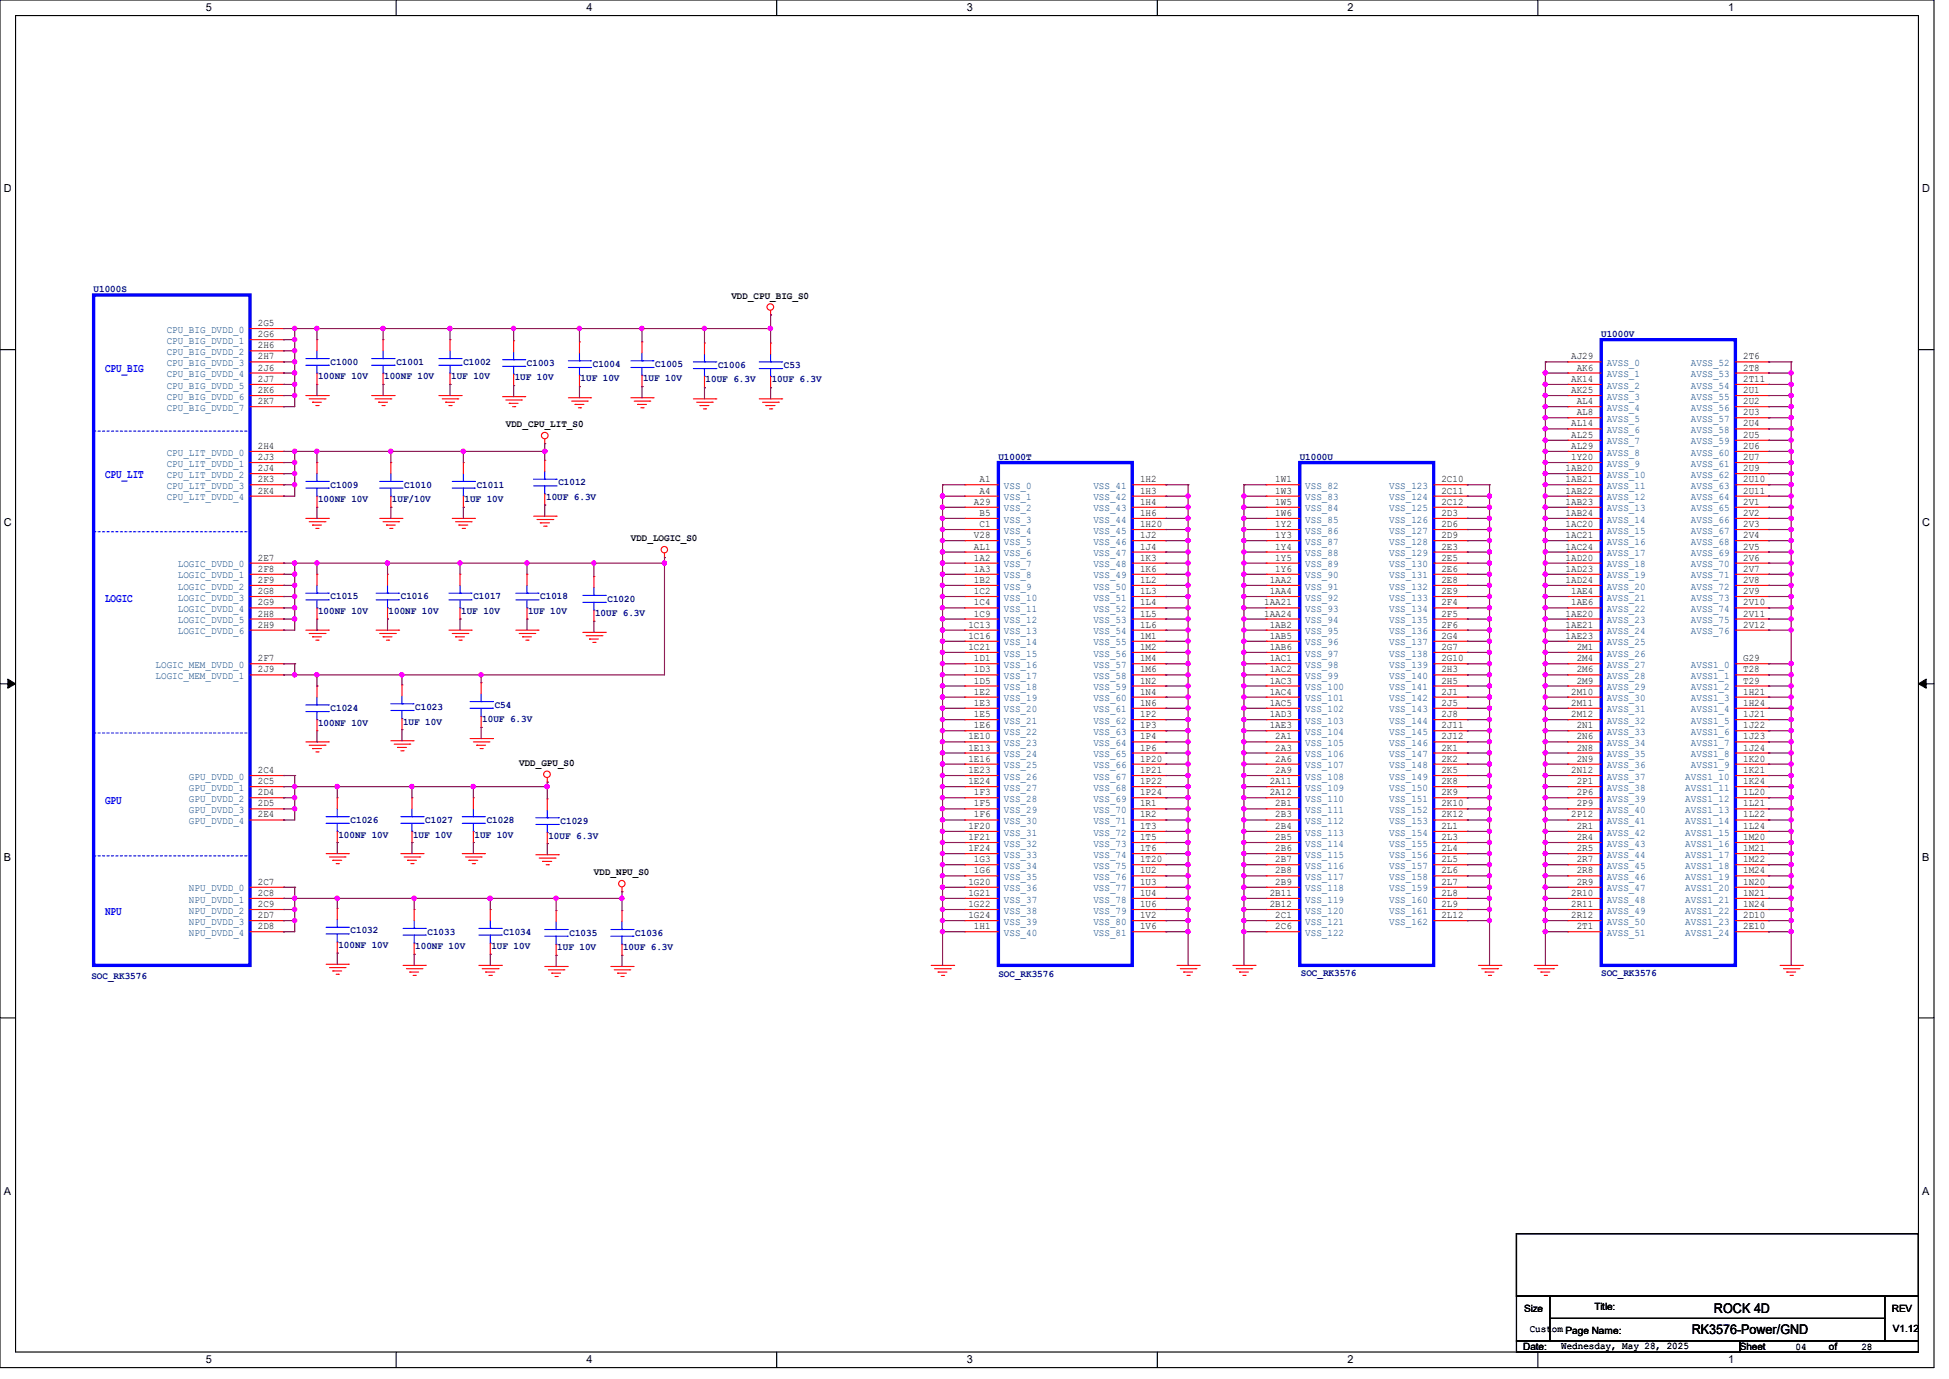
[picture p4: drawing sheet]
<svg xmlns="http://www.w3.org/2000/svg" width="297mm" height="210mm" viewBox="0 0 297 210" stroke-linecap="round" stroke-linejoin="round" font-family="sans-serif">
<defs><g id="words">
<g font-size="2">
<text x="257.8" y="203.2">RK3576-Power/GND</text>
<text x="261.2" y="200">ROCK 4D</text>
</g>
<g font-size="1.9" fill="#00f">
<text x="16" y="56.7">CPU_BIG</text>
<text x="16" y="72.9">CPU_LIT</text>
<text x="16" y="91.7">LOGIC</text>
<text x="16" y="122.4">GPU</text>
<text x="16" y="139.4">NPU</text>
</g>
<g font-size="1.7">
<text x="31.4" y="1.7">5</text>
<text x="89.4" y="1.7">4</text>
<text x="147.4" y="1.7">3</text>
<text x="205.4" y="1.7">2</text>
<text x="263.4" y="1.7">1</text>
<text x=".6" y="29.3">D</text>
<text x="292.9" y="29.3">D</text>
<text x=".6" y="80.2">C</text>
<text x="292.9" y="80.2">C</text>
<text x=".6" y="131.1">B</text>
<text x="292.9" y="131.1">B</text>
<text x=".6" y="181.9">A</text>
<text x="292.9" y="181.9">A</text>
<text x="31.4" y="207.6">5</text>
<text x="89.4" y="207.6">4</text>
<text x="147.4" y="207.6">3</text>
<text x="205.4" y="207.6">2</text>
<text x="263.4" y="207.6">1</text>
</g>
<g font-size="1.5" fill="#00007f">
<text x="14.3" y="44.5">U1000S</text>
<text x="244" y="51.3">U1000V</text>
<text x="48.5" y="57.7">100NF 10V</text>
<text x="50.4" y="55.5">C1000</text>
<text x="58.5" y="57.7">100NF 10V</text>
<text x="60.4" y="55.5">C1001</text>
<text x="68.7" y="57.7">1UF 10V</text>
<text x="70.6" y="55.5">C1002</text>
<text x="78.4" y="57.9">1UF 10V</text>
<text x="80.3" y="55.7">C1003</text>
<text x="88.5" y="58.1">1UF 10V</text>
<text x="90.3" y="55.9">C1004</text>
<text x="98" y="58.1">1UF 10V</text>
<text x="99.9" y="55.9">C1005</text>
<text x="107.5" y="58.3">10UF 6.3V</text>
<text x="109.4" y="56">C1006</text>
<text x="117.6" y="58.3">10UF 6.3V</text>
<text x="119.5" y="56">C53</text>
<text x="152.1" y="70">U1000T</text>
<text x="198.1" y="70">U1000U</text>
<text x="48.5" y="76.5">100NF 10V</text>
<text x="50.4" y="74.3">C1009</text>
<text x="59.7" y="76.5">1UF/10V</text>
<text x="61.6" y="74.3">C1010</text>
<text x="70.8" y="76.5">1UF 10V</text>
<text x="72.6" y="74.3">C1011</text>
<text x="83.2" y="76.2">10UF 6.3V</text>
<text x="85.1" y="73.9">C1012</text>
<text x="48.5" y="93.5">100NF 10V</text>
<text x="50.4" y="91.3">C1015</text>
<text x="59.2" y="93.5">100NF 10V</text>
<text x="61.1" y="91.3">C1016</text>
<text x="70.3" y="93.5">1UF 10V</text>
<text x="72.1" y="91.3">C1017</text>
<text x="80.5" y="93.5">1UF 10V</text>
<text x="82.3" y="91.3">C1018</text>
<text x="90.7" y="93.9">10UF 6.3V</text>
<text x="92.6" y="91.6">C1020</text>
<text x="75.4" y="107.8">C54</text>
<text x="48.5" y="110.5">100NF 10V</text>
<text x="50.4" y="108.3">C1024</text>
<text x="61.4" y="110.4">1UF 10V</text>
<text x="63.3" y="108.1">C1023</text>
<text x="73.5" y="110">10UF 6.3V</text>
<text x="53.4" y="125.3">C1026</text>
<text x="64.8" y="125.3">C1027</text>
<text x="74.2" y="125.3">C1028</text>
<text x="85.4" y="125.5">C1029</text>
<text x="51.6" y="127.5">100NF 10V</text>
<text x="62.9" y="127.5">1UF 10V</text>
<text x="72.3" y="127.5">1UF 10V</text>
<text x="83.6" y="127.7">10UF 6.3V</text>
<text x="53.4" y="142.2">C1032</text>
<text x="65.1" y="142.3">C1033</text>
<text x="76.7" y="142.3">C1034</text>
<text x="86.8" y="142.5">C1035</text>
<text x="96.8" y="142.5">C1036</text>
<text x="13.9" y="149.1">SOC_RK3576</text>
<text x="51.6" y="144.4">100NF 10V</text>
<text x="63.3" y="144.6">100NF 10V</text>
<text x="74.9" y="144.6">1UF 10V</text>
<text x="84.9" y="144.7">1UF 10V</text>
<text x="95" y="144.7">10UF 6.3V</text>
<text x="152.1" y="148.8">SOC_RK3576</text>
<text x="198.2" y="148.6">SOC_RK3576</text>
<text x="244" y="148.6">SOC_RK3576</text>
</g>
<g font-size="1.5">
<text x="111.5" y="45.5">VDD_CPU_BIG_S0</text>
<text x="39.3" y="49.7">2G5</text>
<text x="39.3" y="51.3">2G6</text>
<text x="39.3" y="53">2H6</text>
<text x="39.3" y="54.7">2H7</text>
<text x="39.3" y="56.4">2J6</text>
<text x="39.3" y="58.2">2J7</text>
<text x="39.3" y="59.9">2K6</text>
<text x="239.4" y="58.2">AK14</text>
<text x="239.4" y="59.9">AK25</text>
<text x="239.4" y="54.7">AJ29</text>
<text x="240.3" y="56.4">AK6</text>
<text x="265.6" y="54.7">2T6</text>
<text x="265.6" y="56.4">2T8</text>
<text x="265.6" y="58.2">2T11</text>
<text x="265.6" y="59.9">2U1</text>
<text x="39.3" y="61.6">2K7</text>
<text x="77.1" y="65.1">VDD_CPU_LIT_S0</text>
<text x="239.4" y="64.9">AL14</text>
<text x="240.3" y="61.6">AL4</text>
<text x="240.3" y="63.2">AL8</text>
<text x="265.6" y="61.6">2U2</text>
<text x="265.6" y="63.2">2U3</text>
<text x="265.6" y="64.9">2U4</text>
<text x="39.3" y="68.4">2H4</text>
<text x="39.3" y="70.1">2J3</text>
<text x="39.3" y="71.8">2J4</text>
<text x="238.6" y="71.8">1AB20</text>
<text x="239.4" y="66.7">AL25</text>
<text x="239.4" y="68.4">AL29</text>
<text x="239.4" y="70.1">1Y20</text>
<text x="265.6" y="66.7">2U5</text>
<text x="265.6" y="68.4">2U6</text>
<text x="265.6" y="70.1">2U7</text>
<text x="265.6" y="71.8">2U9</text>
<text x="39.3" y="73.4">2K3</text>
<text x="39.3" y="75.2">2K4</text>
<text x="148.4" y="76.9">A29</text>
<text x="149.3" y="73.4">A1</text>
<text x="149.3" y="75.2">A4</text>
<text x="173.7" y="73.4">1H2</text>
<text x="173.7" y="75.2">1H3</text>
<text x="173.7" y="76.9">1H4</text>
<text x="194.3" y="73.4">1W1</text>
<text x="194.3" y="75.2">1W3</text>
<text x="194.3" y="76.9">1W5</text>
<text x="219.7" y="73.4">2C10</text>
<text x="219.7" y="75.2">2C11</text>
<text x="219.7" y="76.9">2C12</text>
<text x="238.6" y="73.4">1AB21</text>
<text x="238.6" y="75.2">1AB22</text>
<text x="238.6" y="76.9">1AB23</text>
<text x="265.6" y="73.4">2U10</text>
<text x="265.6" y="75.2">2U11</text>
<text x="265.6" y="76.9">2V1</text>
<text x="96.1" y="82.4">VDD_LOGIC_S0</text>
<text x="148.4" y="82">V28</text>
<text x="148.4" y="83.7">AL1</text>
<text x="149.3" y="78.6">B5</text>
<text x="149.3" y="80.3">C1</text>
<text x="173.7" y="78.6">1H6</text>
<text x="173.7" y="80.3">1H20</text>
<text x="173.7" y="82">1J2</text>
<text x="173.7" y="83.7">1J4</text>
<text x="194.3" y="78.6">1W6</text>
<text x="194.3" y="80.3">1Y2</text>
<text x="194.3" y="82">1Y3</text>
<text x="194.3" y="83.7">1Y4</text>
<text x="219.7" y="78.6">2D3</text>
<text x="219.7" y="80.3">2D6</text>
<text x="219.7" y="82">2D9</text>
<text x="219.7" y="83.7">2E3</text>
<text x="238.6" y="78.6">1AB24</text>
<text x="238.6" y="80.3">1AC20</text>
<text x="238.6" y="82">1AC21</text>
<text x="238.6" y="83.7">1AC24</text>
<text x="265.6" y="78.6">2V2</text>
<text x="265.6" y="80.3">2V3</text>
<text x="265.6" y="82">2V4</text>
<text x="265.6" y="83.7">2V5</text>
<text x="39.3" y="85.4">2E7</text>
<text x="39.3" y="87.1">2F8</text>
<text x="39.3" y="88.8">2F9</text>
<text x="148.4" y="85.4">1A2</text>
<text x="148.4" y="87.1">1A3</text>
<text x="148.4" y="88.8">1B2</text>
<text x="173.7" y="85.4">1K3</text>
<text x="173.7" y="87.1">1K6</text>
<text x="173.7" y="88.8">1L2</text>
<text x="193.5" y="88.8">1AA2</text>
<text x="194.3" y="85.4">1Y5</text>
<text x="194.3" y="87.1">1Y6</text>
<text x="219.7" y="85.4">2E5</text>
<text x="219.7" y="87.1">2E6</text>
<text x="219.7" y="88.8">2E8</text>
<text x="238.6" y="85.4">1AD20</text>
<text x="238.6" y="87.1">1AD23</text>
<text x="238.6" y="88.8">1AD24</text>
<text x="265.6" y="85.4">2V6</text>
<text x="265.6" y="87.1">2V7</text>
<text x="265.6" y="88.8">2V8</text>
<text x="39.3" y="90.5">2G8</text>
<text x="39.3" y="92.2">2G9</text>
<text x="39.3" y="93.9">2H8</text>
<text x="39.3" y="95.6">2H9</text>
<text x="147.6" y="95.6">1C13</text>
<text x="148.4" y="90.5">1C2</text>
<text x="148.4" y="92.2">1C4</text>
<text x="148.4" y="93.9">1C9</text>
<text x="173.7" y="90.5">1L3</text>
<text x="173.7" y="92.2">1L4</text>
<text x="173.7" y="93.9">1L5</text>
<text x="173.7" y="95.6">1L6</text>
<text x="192.7" y="92.2">1AA21</text>
<text x="192.7" y="93.9">1AA24</text>
<text x="193.5" y="90.5">1AA4</text>
<text x="193.5" y="95.6">1AB2</text>
<text x="219.7" y="90.5">2E9</text>
<text x="219.7" y="92.2">2F4</text>
<text x="219.7" y="93.9">2F5</text>
<text x="219.7" y="95.6">2F6</text>
<text x="238.6" y="93.9">1AE20</text>
<text x="238.6" y="95.6">1AE21</text>
<text x="239.4" y="90.5">1AE4</text>
<text x="239.4" y="92.2">1AE6</text>
<text x="265.6" y="90.5">2V9</text>
<text x="265.6" y="92.2">2V10</text>
<text x="265.6" y="93.9">2V11</text>
<text x="265.6" y="95.6">2V12</text>
<text x="39.3" y="100.7">2F7</text>
<text x="147.6" y="97.3">1C16</text>
<text x="147.6" y="99">1C21</text>
<text x="148.4" y="100.7">1D1</text>
<text x="173.7" y="97.3">1M1</text>
<text x="173.7" y="99">1M2</text>
<text x="173.7" y="100.7">1M4</text>
<text x="193.5" y="97.3">1AB5</text>
<text x="193.5" y="99">1AB6</text>
<text x="193.5" y="100.7">1AC1</text>
<text x="219.7" y="97.3">2G4</text>
<text x="219.7" y="99">2G7</text>
<text x="219.7" y="100.7">2G10</text>
<text x="238.6" y="97.3">1AE23</text>
<text x="240.3" y="99">2M1</text>
<text x="240.3" y="100.7">2M4</text>
<text x="265.6" y="100.7">G29</text>
<text x="39.3" y="102.4">2J9</text>
<text x="148.4" y="102.4">1D3</text>
<text x="148.4" y="104.1">1D5</text>
<text x="148.4" y="105.8">1E2</text>
<text x="148.4" y="107.5">1E3</text>
<text x="173.7" y="102.4">1M6</text>
<text x="173.7" y="104.1">1N2</text>
<text x="173.7" y="105.8">1N4</text>
<text x="173.7" y="107.5">1N6</text>
<text x="193.5" y="102.4">1AC2</text>
<text x="193.5" y="104.1">1AC3</text>
<text x="193.5" y="105.8">1AC4</text>
<text x="193.5" y="107.5">1AC5</text>
<text x="219.7" y="102.4">2H3</text>
<text x="219.7" y="104.1">2H5</text>
<text x="219.7" y="105.8">2J1</text>
<text x="219.7" y="107.5">2J5</text>
<text x="239.4" y="105.8">2M10</text>
<text x="239.4" y="107.5">2M11</text>
<text x="240.3" y="102.4">2M6</text>
<text x="240.3" y="104.1">2M9</text>
<text x="265.6" y="102.4">T28</text>
<text x="265.6" y="104.1">T29</text>
<text x="265.6" y="105.8">1H21</text>
<text x="265.6" y="107.5">1H24</text>
<text x="147.6" y="112.6">1E10</text>
<text x="148.4" y="109.2">1E5</text>
<text x="148.4" y="110.9">1E6</text>
<text x="173.7" y="109.2">1P2</text>
<text x="173.7" y="110.9">1P3</text>
<text x="173.7" y="112.6">1P4</text>
<text x="193.5" y="109.2">1AD3</text>
<text x="193.5" y="110.9">1AE3</text>
<text x="194.3" y="112.6">2A1</text>
<text x="219.7" y="109.2">2J8</text>
<text x="219.7" y="110.9">2J11</text>
<text x="219.7" y="112.6">2J12</text>
<text x="239.4" y="109.2">2M12</text>
<text x="240.3" y="110.9">2N1</text>
<text x="240.3" y="112.6">2N6</text>
<text x="265.6" y="109.2">1J21</text>
<text x="265.6" y="110.9">1J22</text>
<text x="265.6" y="112.6">1J23</text>
<text x="39.3" y="117.7">2C4</text>
<text x="39.3" y="119.4">2C5</text>
<text x="79.1" y="116.6">VDD_GPU_S0</text>
<text x="147.6" y="114.3">1E13</text>
<text x="147.6" y="116">1E16</text>
<text x="147.6" y="117.7">1E23</text>
<text x="147.6" y="119.4">1E24</text>
<text x="173.7" y="114.3">1P6</text>
<text x="173.7" y="116">1P20</text>
<text x="173.7" y="117.7">1P21</text>
<text x="173.7" y="119.4">1P22</text>
<text x="193.5" y="119.4">2A11</text>
<text x="194.3" y="114.3">2A3</text>
<text x="194.3" y="116">2A6</text>
<text x="194.3" y="117.7">2A9</text>
<text x="219.7" y="114.3">2K1</text>
<text x="219.7" y="116">2K2</text>
<text x="219.7" y="117.7">2K5</text>
<text x="219.7" y="119.4">2K8</text>
<text x="239.4" y="117.7">2N12</text>
<text x="240.3" y="114.3">2N8</text>
<text x="240.3" y="116">2N9</text>
<text x="240.3" y="119.4">2P1</text>
<text x="265.6" y="114.3">1J24</text>
<text x="265.6" y="116">1K20</text>
<text x="265.6" y="117.7">1K21</text>
<text x="265.6" y="119.4">1K24</text>
<text x="39.3" y="121.1">2D4</text>
<text x="39.3" y="122.8">2D5</text>
<text x="39.3" y="124.5">2E4</text>
<text x="148.4" y="121.1">1F3</text>
<text x="148.4" y="122.8">1F5</text>
<text x="148.4" y="124.5">1F6</text>
<text x="173.7" y="121.1">1P24</text>
<text x="173.7" y="122.8">1R1</text>
<text x="173.7" y="124.5">1R2</text>
<text x="193.5" y="121.1">2A12</text>
<text x="194.3" y="122.8">2B1</text>
<text x="194.3" y="124.5">2B3</text>
<text x="219.7" y="121.1">2K9</text>
<text x="219.7" y="122.8">2K10</text>
<text x="219.7" y="124.5">2K12</text>
<text x="239.4" y="124.5">2P12</text>
<text x="240.3" y="121.1">2P6</text>
<text x="240.3" y="122.8">2P9</text>
<text x="265.6" y="121.1">1L20</text>
<text x="265.6" y="122.8">1L21</text>
<text x="265.6" y="124.5">1L22</text>
<text x="147.6" y="126.2">1F20</text>
<text x="147.6" y="127.9">1F21</text>
<text x="147.6" y="129.6">1F24</text>
<text x="148.4" y="131.3">1G3</text>
<text x="173.7" y="126.2">1T3</text>
<text x="173.7" y="127.9">1T5</text>
<text x="173.7" y="129.6">1T6</text>
<text x="173.7" y="131.3">1T20</text>
<text x="194.3" y="126.2">2B4</text>
<text x="194.3" y="127.9">2B5</text>
<text x="194.3" y="129.6">2B6</text>
<text x="194.3" y="131.3">2B7</text>
<text x="219.7" y="126.2">2L1</text>
<text x="219.7" y="127.9">2L3</text>
<text x="219.7" y="129.6">2L4</text>
<text x="219.7" y="131.3">2L5</text>
<text x="240.3" y="126.2">2R1</text>
<text x="240.3" y="127.9">2R4</text>
<text x="240.3" y="129.6">2R5</text>
<text x="240.3" y="131.3">2R7</text>
<text x="265.6" y="126.2">1L24</text>
<text x="265.6" y="127.9">1M20</text>
<text x="265.6" y="129.6">1M21</text>
<text x="265.6" y="131.3">1M22</text>
<text x="39.3" y="134.7">2C7</text>
<text x="39.3" y="136.4">2C8</text>
<text x="90.5" y="133.3">VDD_NPU_S0</text>
<text x="147.6" y="134.7">1G20</text>
<text x="147.6" y="136.4">1G21</text>
<text x="148.4" y="133">1G6</text>
<text x="173.7" y="133">1U2</text>
<text x="173.7" y="134.7">1U3</text>
<text x="173.7" y="136.4">1U4</text>
<text x="193.5" y="136.4">2B11</text>
<text x="194.3" y="133">2B8</text>
<text x="194.3" y="134.7">2B9</text>
<text x="219.7" y="133">2L6</text>
<text x="219.7" y="134.7">2L7</text>
<text x="219.7" y="136.4">2L8</text>
<text x="239.4" y="136.4">2R10</text>
<text x="240.3" y="133">2R8</text>
<text x="240.3" y="134.7">2R9</text>
<text x="265.6" y="133">1M24</text>
<text x="265.6" y="134.7">1N20</text>
<text x="265.6" y="136.4">1N21</text>
<text x="39.3" y="138.1">2C9</text>
<text x="39.3" y="139.8">2D7</text>
<text x="39.3" y="141.5">2D8</text>
<text x="147.6" y="138.1">1G22</text>
<text x="147.6" y="139.8">1G24</text>
<text x="148.4" y="141.5">1H1</text>
<text x="173.7" y="138.1">1U6</text>
<text x="173.7" y="139.8">1V2</text>
<text x="173.7" y="141.5">1V6</text>
<text x="193.5" y="138.1">2B12</text>
<text x="194.3" y="139.8">2C1</text>
<text x="194.3" y="141.5">2C6</text>
<text x="219.7" y="138.1">2L9</text>
<text x="219.7" y="139.8">2L12</text>
<text x="239.4" y="138.1">2R11</text>
<text x="239.4" y="139.8">2R12</text>
<text x="240.3" y="141.5">2T1</text>
<text x="265.6" y="138.1">1N24</text>
<text x="265.6" y="139.8">2D10</text>
<text x="265.6" y="141.5">2E10</text>
<text x="232.3" y="199.8">Size</text>
<text x="233.1" y="202.9">Custom Page Name:</text>
<text x="243" y="199.5">Title:</text>
<text x="288.3" y="199.8">REV</text>
<text x="288.5" y="202.9">V1.12</text>
<text x="232.1" y="205.6">Date:</text>
<text x="237.9" y="205.4">Wednesday, May 28, 2025</text>
<text x="265.1" y="205.6">Sheet</text>
<text x="273.6" y="205.6">04</text>
<text x="278.7" y="205.6">of</text>
<text x="283.7" y="205.6">28</text>
</g>
<g font-size="1.5" fill="#003f7f">
<text x="25.4" y="50.7">CPU_BIG_DVDD_0</text>
<text x="25.4" y="52.4">CPU_BIG_DVDD_1</text>
<text x="25.4" y="54.1">CPU_BIG_DVDD_2</text>
<text x="25.4" y="55.8">CPU_BIG_DVDD_3</text>
<text x="25.4" y="57.4">CPU_BIG_DVDD_4</text>
<text x="25.4" y="59.2">CPU_BIG_DVDD_5</text>
<text x="244.8" y="59.2">AVSS_2</text>
<text x="244.8" y="57.4">AVSS_1</text>
<text x="244.8" y="55.8">AVSS_0</text>
<text x="257.7" y="55.8">AVSS_52</text>
<text x="257.7" y="57.4">AVSS_53</text>
<text x="257.7" y="59.2">AVSS_54</text>
<text x="25.4" y="60.9">CPU_BIG_DVDD_6</text>
<text x="25.4" y="62.6">CPU_BIG_DVDD_7</text>
<text x="244.8" y="60.9">AVSS_3</text>
<text x="244.8" y="62.6">AVSS_4</text>
<text x="244.8" y="64.3">AVSS_5</text>
<text x="244.8" y="66">AVSS_6</text>
<text x="257.7" y="60.9">AVSS_55</text>
<text x="257.7" y="62.6">AVSS_56</text>
<text x="257.7" y="64.3">AVSS_57</text>
<text x="257.7" y="66">AVSS_58</text>
<text x="25.4" y="69.4">CPU_LIT_DVDD_0</text>
<text x="25.4" y="71.1">CPU_LIT_DVDD_1</text>
<text x="244.8" y="67.7">AVSS_7</text>
<text x="244.8" y="69.4">AVSS_8</text>
<text x="244.8" y="71.1">AVSS_9</text>
<text x="257.7" y="67.7">AVSS_59</text>
<text x="257.7" y="69.4">AVSS_60</text>
<text x="257.7" y="71.1">AVSS_61</text>
<text x="25.4" y="72.8">CPU_LIT_DVDD_2</text>
<text x="25.4" y="74.5">CPU_LIT_DVDD_3</text>
<text x="25.4" y="76.2">CPU_LIT_DVDD_4</text>
<text x="153" y="74.5">VSS_0</text>
<text x="153" y="76.2">VSS_1</text>
<text x="153" y="77.9">VSS_2</text>
<text x="166.6" y="74.5">VSS_41</text>
<text x="166.6" y="76.2">VSS_42</text>
<text x="166.6" y="77.9">VSS_43</text>
<text x="198.9" y="74.5">VSS_82</text>
<text x="198.9" y="76.2">VSS_83</text>
<text x="198.9" y="77.9">VSS_84</text>
<text x="211.7" y="74.5">VSS_123</text>
<text x="211.7" y="76.2">VSS_124</text>
<text x="211.7" y="77.9">VSS_125</text>
<text x="244.8" y="72.8">AVSS_10</text>
<text x="244.8" y="74.5">AVSS_11</text>
<text x="244.8" y="76.2">AVSS_12</text>
<text x="244.8" y="77.9">AVSS_13</text>
<text x="257.7" y="72.8">AVSS_62</text>
<text x="257.7" y="74.5">AVSS_63</text>
<text x="257.7" y="76.2">AVSS_64</text>
<text x="257.7" y="77.9">AVSS_65</text>
<text x="153" y="79.6">VSS_3</text>
<text x="153" y="81.3">VSS_4</text>
<text x="153" y="83">VSS_5</text>
<text x="166.6" y="79.6">VSS_44</text>
<text x="166.6" y="81.3">VSS_45</text>
<text x="166.6" y="83">VSS_46</text>
<text x="198.9" y="79.6">VSS_85</text>
<text x="198.9" y="81.3">VSS_86</text>
<text x="198.9" y="83">VSS_87</text>
<text x="211.7" y="79.6">VSS_126</text>
<text x="211.7" y="81.3">VSS_127</text>
<text x="211.7" y="83">VSS_128</text>
<text x="244.8" y="79.6">AVSS_14</text>
<text x="244.8" y="81.3">AVSS_15</text>
<text x="244.8" y="83">AVSS_16</text>
<text x="257.7" y="79.6">AVSS_66</text>
<text x="257.7" y="81.3">AVSS_67</text>
<text x="257.7" y="83">AVSS_68</text>
<text x="27.1" y="86.4">LOGIC_DVDD_0</text>
<text x="27.1" y="88.1">LOGIC_DVDD_1</text>
<text x="27.1" y="89.8">LOGIC_DVDD_2</text>
<text x="153" y="84.7">VSS_6</text>
<text x="153" y="86.4">VSS_7</text>
<text x="153" y="88.1">VSS_8</text>
<text x="153" y="89.8">VSS_9</text>
<text x="166.6" y="84.7">VSS_47</text>
<text x="166.6" y="86.4">VSS_48</text>
<text x="166.6" y="88.1">VSS_49</text>
<text x="166.6" y="89.8">VSS_50</text>
<text x="198.9" y="84.7">VSS_88</text>
<text x="198.9" y="86.4">VSS_89</text>
<text x="198.9" y="88.1">VSS_90</text>
<text x="198.9" y="89.8">VSS_91</text>
<text x="211.7" y="84.7">VSS_129</text>
<text x="211.7" y="86.4">VSS_130</text>
<text x="211.7" y="88.1">VSS_131</text>
<text x="211.7" y="89.8">VSS_132</text>
<text x="244.8" y="84.7">AVSS_17</text>
<text x="244.8" y="86.4">AVSS_18</text>
<text x="244.8" y="88.1">AVSS_19</text>
<text x="244.8" y="89.8">AVSS_20</text>
<text x="257.7" y="84.7">AVSS_69</text>
<text x="257.7" y="86.4">AVSS_70</text>
<text x="257.7" y="88.1">AVSS_71</text>
<text x="257.7" y="89.8">AVSS_72</text>
<text x="27.1" y="91.5">LOGIC_DVDD_3</text>
<text x="27.1" y="93.2">LOGIC_DVDD_4</text>
<text x="27.1" y="94.9">LOGIC_DVDD_5</text>
<text x="153" y="91.5">VSS_10</text>
<text x="153" y="93.2">VSS_11</text>
<text x="153" y="94.9">VSS_12</text>
<text x="166.6" y="91.5">VSS_51</text>
<text x="166.6" y="93.2">VSS_52</text>
<text x="166.6" y="94.9">VSS_53</text>
<text x="198.9" y="91.5">VSS_92</text>
<text x="198.9" y="93.2">VSS_93</text>
<text x="198.9" y="94.9">VSS_94</text>
<text x="211.7" y="91.5">VSS_133</text>
<text x="211.7" y="93.2">VSS_134</text>
<text x="211.7" y="94.9">VSS_135</text>
<text x="244.8" y="91.5">AVSS_21</text>
<text x="244.8" y="93.2">AVSS_22</text>
<text x="244.8" y="94.9">AVSS_23</text>
<text x="257.7" y="91.5">AVSS_73</text>
<text x="257.7" y="93.2">AVSS_74</text>
<text x="257.7" y="94.9">AVSS_75</text>
<text x="23.7" y="101.7">LOGIC_MEM_DVDD_0</text>
<text x="27.1" y="96.6">LOGIC_DVDD_6</text>
<text x="153" y="96.6">VSS_13</text>
<text x="153" y="98.3">VSS_14</text>
<text x="153" y="100">VSS_15</text>
<text x="153" y="101.7">VSS_16</text>
<text x="166.6" y="96.6">VSS_54</text>
<text x="166.6" y="98.3">VSS_55</text>
<text x="166.6" y="100">VSS_56</text>
<text x="166.6" y="101.7">VSS_57</text>
<text x="198.9" y="96.6">VSS_95</text>
<text x="198.9" y="98.3">VSS_96</text>
<text x="198.9" y="100">VSS_97</text>
<text x="198.9" y="101.7">VSS_98</text>
<text x="211.7" y="96.6">VSS_136</text>
<text x="211.7" y="98.3">VSS_137</text>
<text x="211.7" y="100">VSS_138</text>
<text x="211.7" y="101.7">VSS_139</text>
<text x="244.8" y="96.6">AVSS_24</text>
<text x="244.8" y="98.3">AVSS_25</text>
<text x="244.8" y="100">AVSS_26</text>
<text x="244.8" y="101.7">AVSS_27</text>
<text x="257.7" y="96.6">AVSS_76</text>
<text x="257.7" y="101.7">AVSS1_0</text>
<text x="23.7" y="103.4">LOGIC_MEM_DVDD_1</text>
<text x="153" y="103.4">VSS_17</text>
<text x="153" y="105.1">VSS_18</text>
<text x="153" y="106.8">VSS_19</text>
<text x="166.6" y="103.4">VSS_58</text>
<text x="166.6" y="105.1">VSS_59</text>
<text x="166.6" y="106.8">VSS_60</text>
<text x="198.9" y="103.4">VSS_99</text>
<text x="198.9" y="105.1">VSS_100</text>
<text x="198.9" y="106.8">VSS_101</text>
<text x="211.7" y="103.4">VSS_140</text>
<text x="211.7" y="105.1">VSS_141</text>
<text x="211.7" y="106.8">VSS_142</text>
<text x="244.8" y="103.4">AVSS_28</text>
<text x="244.8" y="105.1">AVSS_29</text>
<text x="244.8" y="106.8">AVSS_30</text>
<text x="257.7" y="103.4">AVSS1_1</text>
<text x="257.7" y="105.1">AVSS1_2</text>
<text x="257.7" y="106.8">AVSS1_3</text>
<text x="153" y="108.5">VSS_20</text>
<text x="153" y="110.2">VSS_21</text>
<text x="153" y="111.9">VSS_22</text>
<text x="153" y="113.6">VSS_23</text>
<text x="166.6" y="108.5">VSS_61</text>
<text x="166.6" y="110.2">VSS_62</text>
<text x="166.6" y="111.9">VSS_63</text>
<text x="166.6" y="113.6">VSS_64</text>
<text x="198.9" y="108.5">VSS_102</text>
<text x="198.9" y="110.2">VSS_103</text>
<text x="198.9" y="111.9">VSS_104</text>
<text x="198.9" y="113.6">VSS_105</text>
<text x="211.7" y="108.5">VSS_143</text>
<text x="211.7" y="110.2">VSS_144</text>
<text x="211.7" y="111.9">VSS_145</text>
<text x="211.7" y="113.6">VSS_146</text>
<text x="244.8" y="108.5">AVSS_31</text>
<text x="244.8" y="110.2">AVSS_32</text>
<text x="244.8" y="111.9">AVSS_33</text>
<text x="244.8" y="113.6">AVSS_34</text>
<text x="257.7" y="108.5">AVSS1_4</text>
<text x="257.7" y="110.2">AVSS1_5</text>
<text x="257.7" y="111.9">AVSS1_6</text>
<text x="257.7" y="113.6">AVSS1_7</text>
<text x="28.8" y="118.7">GPU_DVDD_0</text>
<text x="153" y="115.3">VSS_24</text>
<text x="153" y="117">VSS_25</text>
<text x="153" y="118.7">VSS_26</text>
<text x="166.6" y="115.3">VSS_65</text>
<text x="166.6" y="117">VSS_66</text>
<text x="166.6" y="118.7">VSS_67</text>
<text x="198.9" y="115.3">VSS_106</text>
<text x="198.9" y="117">VSS_107</text>
<text x="198.9" y="118.7">VSS_108</text>
<text x="211.7" y="115.3">VSS_147</text>
<text x="211.7" y="117">VSS_148</text>
<text x="211.7" y="118.7">VSS_149</text>
<text x="244.8" y="115.3">AVSS_35</text>
<text x="244.8" y="117">AVSS_36</text>
<text x="244.8" y="118.7">AVSS_37</text>
<text x="256.8" y="118.7">AVSS1_10</text>
<text x="257.7" y="115.3">AVSS1_8</text>
<text x="257.7" y="117">AVSS1_9</text>
<text x="28.8" y="120.4">GPU_DVDD_1</text>
<text x="28.8" y="122.1">GPU_DVDD_2</text>
<text x="28.8" y="123.8">GPU_DVDD_3</text>
<text x="28.8" y="125.5">GPU_DVDD_4</text>
<text x="153" y="120.4">VSS_27</text>
<text x="153" y="122.1">VSS_28</text>
<text x="153" y="123.8">VSS_29</text>
<text x="153" y="125.5">VSS_30</text>
<text x="166.6" y="120.4">VSS_68</text>
<text x="166.6" y="122.1">VSS_69</text>
<text x="166.6" y="123.8">VSS_70</text>
<text x="166.6" y="125.5">VSS_71</text>
<text x="198.9" y="120.4">VSS_109</text>
<text x="198.9" y="122.1">VSS_110</text>
<text x="198.9" y="123.8">VSS_111</text>
<text x="198.9" y="125.5">VSS_112</text>
<text x="211.7" y="120.4">VSS_150</text>
<text x="211.7" y="122.1">VSS_151</text>
<text x="211.7" y="123.8">VSS_152</text>
<text x="211.7" y="125.5">VSS_153</text>
<text x="244.8" y="120.4">AVSS_38</text>
<text x="244.8" y="122.1">AVSS_39</text>
<text x="244.8" y="123.8">AVSS_40</text>
<text x="244.8" y="125.5">AVSS_41</text>
<text x="256.8" y="120.4">AVSS1_11</text>
<text x="256.8" y="122.1">AVSS1_12</text>
<text x="256.8" y="123.8">AVSS1_13</text>
<text x="256.8" y="125.5">AVSS1_14</text>
<text x="153" y="127.3">VSS_31</text>
<text x="153" y="128.9">VSS_32</text>
<text x="153" y="130.6">VSS_33</text>
<text x="166.6" y="127.3">VSS_72</text>
<text x="166.6" y="128.9">VSS_73</text>
<text x="166.6" y="130.6">VSS_74</text>
<text x="198.9" y="127.3">VSS_113</text>
<text x="198.9" y="128.9">VSS_114</text>
<text x="198.9" y="130.6">VSS_115</text>
<text x="211.7" y="127.3">VSS_154</text>
<text x="211.7" y="128.9">VSS_155</text>
<text x="211.7" y="130.6">VSS_156</text>
<text x="244.8" y="127.3">AVSS_42</text>
<text x="244.8" y="128.9">AVSS_43</text>
<text x="244.8" y="130.6">AVSS_44</text>
<text x="256.8" y="127.3">AVSS1_15</text>
<text x="256.8" y="128.9">AVSS1_16</text>
<text x="256.8" y="130.6">AVSS1_17</text>
<text x="28.8" y="135.8">NPU_DVDD_0</text>
<text x="28.8" y="137.5">NPU_DVDD_1</text>
<text x="153" y="132.3">VSS_34</text>
<text x="153" y="134">VSS_35</text>
<text x="153" y="135.8">VSS_36</text>
<text x="153" y="137.5">VSS_37</text>
<text x="166.6" y="132.3">VSS_75</text>
<text x="166.6" y="134">VSS_76</text>
<text x="166.6" y="135.8">VSS_77</text>
<text x="166.6" y="137.5">VSS_78</text>
<text x="198.9" y="132.3">VSS_116</text>
<text x="198.9" y="134">VSS_117</text>
<text x="198.9" y="135.8">VSS_118</text>
<text x="198.9" y="137.5">VSS_119</text>
<text x="211.7" y="132.3">VSS_157</text>
<text x="211.7" y="134">VSS_158</text>
<text x="211.7" y="135.8">VSS_159</text>
<text x="211.7" y="137.5">VSS_160</text>
<text x="244.8" y="132.3">AVSS_45</text>
<text x="244.8" y="134">AVSS_46</text>
<text x="244.8" y="135.8">AVSS_47</text>
<text x="244.8" y="137.5">AVSS_48</text>
<text x="256.8" y="132.3">AVSS1_18</text>
<text x="256.8" y="134">AVSS1_19</text>
<text x="256.8" y="135.8">AVSS1_20</text>
<text x="256.8" y="137.5">AVSS1_21</text>
<text x="28.8" y="139.1">NPU_DVDD_2</text>
<text x="28.8" y="140.8">NPU_DVDD_3</text>
<text x="28.8" y="142.5">NPU_DVDD_4</text>
<text x="153" y="139.1">VSS_38</text>
<text x="153" y="140.8">VSS_39</text>
<text x="153" y="142.5">VSS_40</text>
<text x="166.6" y="139.1">VSS_79</text>
<text x="166.6" y="140.8">VSS_80</text>
<text x="166.6" y="142.5">VSS_81</text>
<text x="198.9" y="139.1">VSS_120</text>
<text x="198.9" y="140.8">VSS_121</text>
<text x="198.9" y="142.5">VSS_122</text>
<text x="211.7" y="139.1">VSS_161</text>
<text x="211.7" y="140.8">VSS_162</text>
<text x="244.8" y="139.1">AVSS_49</text>
<text x="244.8" y="140.8">AVSS_50</text>
<text x="244.8" y="142.5">AVSS_51</text>
<text x="256.8" y="139.1">AVSS1_22</text>
<text x="256.8" y="140.8">AVSS1_23</text>
<text x="256.8" y="142.5">AVSS1_24</text>
</g>
</g></defs>
<path d="M0 0h294.7v208.3h-294.7zM2.4 2.4h290v203.5h-290z" fill="none" stroke="#000" stroke-width=".17"/>
<g fill="#fff">
<path d="M31.4 .3h.9v1.8h-.9z"/>
<path d="M31.4 206.2h.9v1.8h-.9z"/>
</g>
<path d="M60.4 0v2.4M60.4 205.9v2.4" fill="none" stroke="#000" stroke-width=".17"/>
<g fill="#fff">
<path d="M89.4 .3h.9v1.8h-.9z"/>
<path d="M89.4 206.2h.9v1.8h-.9z"/>
</g>
<path d="M118.4 0v2.4M118.4 205.9v2.4" fill="none" stroke="#000" stroke-width=".17"/>
<g fill="#fff">
<path d="M147.4 .3h.9v1.8h-.9z"/>
<path d="M147.4 206.2h.9v1.8h-.9z"/>
</g>
<path d="M176.4 0v2.4M176.4 205.9v2.4" fill="none" stroke="#000" stroke-width=".17"/>
<g fill="#fff">
<path d="M205.4 .3h.9v1.8h-.9z"/>
<path d="M205.4 206.2h.9v1.8h-.9z"/>
</g>
<path d="M234.4 0v2.4M234.4 205.9v2.4" fill="none" stroke="#000" stroke-width=".17"/>
<g fill="#fff">
<path d="M263.4 .3h.9v1.8h-.9z"/>
<path d="M263.4 206.2h.9v1.8h-.9z"/>
<path d="M.6 27.8h1.2v1.9h-1.2z"/>
<path d="M292.9 27.8h1.2v1.9h-1.2z"/>
<path d="M.6 78.7h1.2v1.9h-1.2z"/>
<path d="M292.9 78.7h1.2v1.9h-1.2z"/>
</g>
<path d="M0 53.3h2.4M292.4 53.3h2.3" fill="none" stroke="#000" stroke-width=".17"/>
<g fill="#fff">
<path d="M.6 129.6h1.1v1.8h-1.1z"/>
<path d="M292.9 129.6h1.1v1.8h-1.1z"/>
</g>
<path d="M0 104.1h2.4M292.4 104.1h2.3" fill="none" stroke="#000" stroke-width=".17"/>
<path d="M1.2 103.4l1.2 .7-1.2 .7zM292.4 104.1l1.1-.7v1.4z" fill="#000" stroke="#000" stroke-width=".15"/>
<g fill="#fff">
<path d="M.6 180.5h1.1v1.8h-1.1z"/>
<path d="M292.9 180.5h1.1v1.8h-1.1z"/>
</g>
<path d="M0 155h2.4M292.4 155h2.3M231.1 187.9h61.3v9.5h-61.3zM231.1 197.4h5.1v6.8h-5.1zM236.2 197.4h51v3.4h-51zM287.2 197.4h5.2v6.8h-5.2zM231.1 204.2h34v1.7h-34zM236.2 200.8h51v3.4h-51zM265.1 204.2h27.3v1.7h-27.3z" fill="none" stroke="#000" stroke-width=".17"/>
<g fill="none" stroke="#f00" stroke-width=".17">
<path d="M38.1 50h5.1M38.1 51.7h5.1M38.1 53.4h5.1M38.1 55.1h5.1M38.1 56.8h5.1M38.1 58.5h5.1M43.2 50h.1M43.2 51.7h.1M43.2 53.4h.1M43.2 55.1h.1M43.2 56.8h.1M43.2 58.5h.1"/>
<path d="M48.3 51.7h.1M48.3 58.5h.1M48.3 51.7v1.7M48.3 56.8v1.7M58.4 51.7h.1M58.4 58.5h.1M58.4 51.7v1.7M58.4 56.8v1.7M68.6 51.7h.1M68.6 58.5h.1M68.6 51.7v1.7M68.6 56.8v1.7"/>
<path d="M78.3 51.9h.1M78.3 58.7h.1M78.3 51.9v1.7M78.3 57v1.7M88.3 52.1h.1M88.3 58.9h.1M88.3 52.1v1.7M88.3 57.1v1.8M97.8 52.1h.1M97.8 58.9h.1M97.8 52.1v1.7M97.8 57.1v1.8"/>
<path d="M107.4 52.2h.1M107.4 59.1h.1M107.4 52.2v1.7M107.4 57.3v1.8M117.4 48h.1M117.4 52.2h.1M117.4 59.1h.1M117.4 47.3v.7M117.4 52.2v1.7M117.4 57.3v1.8M238.9 58.5h.1M238.9 56.8h.1"/>
<path d="M238.9 55.1h.1M238.9 55.1h5.1M238.9 56.8h5.1M238.9 58.5h5.1M264.5 55.1h5M264.5 56.8h5M264.5 58.5h5M269.5 55.1h.1M269.5 56.8h.1M269.5 58.5h.1M38.1 60.2h5.1M38.1 61.9h5.1"/>
<path d="M38.1 73.8h5.1M38.1 75.6h5.1M38.1 68.7h5.1M38.1 70.4h5.1M38.1 72.1h5.1M43.2 60.2h.1M43.2 61.9h.1M43.2 68.7h.1M43.2 70.4h.1M43.2 72.1h.1M43.2 73.8h.1M43.2 75.6h.1"/>
<path d="M46.6 60.2h3.4M46.6 79h3.4M47.1 60.7h2.4M47.1 79.5h2.4M47.6 61.3h.1M47.6 80h.1M47.6 61.3h1.4M47.6 80h1.4M48.1 61.8h.4M48.3 70.4h.1M48.3 77.3h.1M48.3 70.4v1.7"/>
<path d="M48.3 75.6v1.7M48.5 61.8h.1M49.5 60.7h.1M49.5 79.5h.1M50 60.2h.1M50 79h.1M56.6 60.2h3.5M57.2 60.7h2.4M57.7 61.3h.1M57.7 61.3h1.4M57.9 79h3.4M58.2 61.8h.3"/>
<path d="M58.4 79.5h2.3M58.5 61.8h.1M58.9 80h.1M58.9 80h1.3M59.6 60.7h.1M59.6 70.4h.1M59.6 77.3h.1M59.6 70.4v1.7M59.6 75.6v1.7M60.1 60.2h.1M60.7 79.5h.1M61.3 79h.1"/>
<path d="M66.9 60.2h3.4M67.4 60.7h2.4M67.9 61.3h.1M67.9 61.3h1.4M68.4 61.8h.3M68.7 61.8h.1M68.9 79h3.4M69.4 79.5h2.4M69.8 60.7h.1M69.9 80h.1M69.9 80h1.4M70.3 60.2h.1"/>
<path d="M70.6 70.4h.1M70.6 77.3h.1M70.6 70.4v1.7M70.6 75.6v1.7M71.8 79.5h.1M72.3 79h.1M76.6 60.4h3.4M77.1 60.9h2.4M77.6 61.4h.1M77.6 61.4h1.4M78.1 61.9h.3M78.4 61.9h.1"/>
<path d="M79.5 60.9h.1M80 60.4h.1M81.3 78.6h3.5M81.8 79.1h2.4M82.3 79.6h.1M82.3 79.6h1.4M83 67.6h.1M83 70.1h.1M83 76.9h.1M83 66.9v.7M83 70.1v1.7M83 75.2v1.7"/>
<path d="M84.2 79.1h.1M84.8 78.6h.1M86.6 60.6h3.4M87.1 61.1h2.4M87.6 61.6h.1M87.6 61.6h1.4M88.1 62.1h.4M88.5 62.1h.1M89.5 61.1h.1M90 60.6h.1M96.1 60.6h3.4M96.6 61.1h2.4"/>
<path d="M97.2 61.6h.1M97.2 61.6h1.3M97.7 62.1h.3M98 62.1h.1M99 61.1h.1M99.5 60.6h.1M105.7 60.7h3.4M106.2 61.3h2.3M106.7 61.8h.1M106.7 61.8h1.3M107.2 62.3h.3M107.5 62.3h.1"/>
<path d="M108.5 61.3h.1M109.1 60.7h.1M115.7 60.7h3.4M116.2 61.3h2.4M116.7 61.8h.1M116.7 61.8h1.4M117.3 62.3h.3M117.6 62.3h.1M118.6 61.3h.1M119.1 60.7h.1M147 73.8h.1M147 75.6h.1"/>
<path d="M147 77.3h.1M147 79h.1M147 79h5.1M147 73.8h5.1M147 75.6h5.1M147 77.3h5.1M172.6 79h5.1M172.6 73.8h5.1M172.6 75.6h5.1M172.6 77.3h5.1M177.7 73.8h.1M177.7 75.6h.1"/>
<path d="M177.7 77.3h.1M177.7 79h.1M193 73.8h.1M193 75.6h.1M193 77.3h.1M193 79h.1M193 79h5.1M193 73.8h5.1M193 75.6h5.1M193 77.3h5.1M218.5 79h5.1M218.5 73.8h5.1"/>
<path d="M218.5 75.6h5.1M218.5 77.3h5.1M223.6 73.8h.1M223.6 75.6h.1M223.6 77.3h.1M223.6 79h.1M238.9 60.2h.1M238.9 61.9h.1M238.9 63.6h.1M238.9 65.3h.1M238.9 67.1h.1M238.9 68.7h.1"/>
<path d="M238.9 70.4h.1M238.9 72.1h.1M238.9 73.8h.1M238.9 75.6h.1M238.9 77.3h.1M238.9 79h.1M238.9 60.2h5.1M238.9 61.9h5.1M238.9 79h5.1M238.9 73.8h5.1M238.9 75.6h5.1M238.9 77.3h5.1"/>
<path d="M238.9 68.7h5.1M238.9 70.4h5.1M238.9 72.1h5.1M238.9 63.6h5.1M238.9 65.3h5.1M238.9 67.1h5.1M264.5 60.2h5M264.5 61.9h5M264.5 79h5M264.5 73.8h5M264.5 75.6h5M264.5 77.3h5"/>
<path d="M264.5 68.7h5M264.5 70.4h5M264.5 72.1h5M264.5 63.6h5M264.5 65.3h5M264.5 67.1h5M269.5 60.2h.1M269.5 61.9h.1M269.5 63.6h.1M269.5 65.3h.1M269.5 67.1h.1M269.5 68.7h.1"/>
<path d="M269.5 70.4h.1M269.5 72.1h.1M269.5 73.8h.1M269.5 75.6h.1M269.5 77.3h.1M269.5 79h.1M38.1 96h5.1M38.1 85.8h5.1M38.1 87.5h5.1M38.1 89.2h5.1M38.1 90.8h5.1M38.1 92.6h5.1"/>
<path d="M38.1 94.3h5.1M43.2 85.8h.1M43.2 87.5h.1M43.2 89.2h.1M43.2 90.8h.1M43.2 92.6h.1M43.2 94.3h.1M43.2 96h.1M46.6 96h3.4M47.1 96.5h2.4M47.6 97h.1M47.6 97h1.4"/>
<path d="M48.1 80.5h.4M48.1 97.5h.4M48.3 87.5h.1M48.3 94.3h.1M48.3 87.5v1.7M48.3 92.6v1.7M48.5 80.5h.1M48.5 97.5h.1M49.5 96.5h.1M50 96h.1M57.3 96h3.4M57.9 96.5h2.3"/>
<path d="M58.4 97h.1M58.4 97h1.3M58.9 97.5h.3M59.1 87.5h.1M59.1 94.3h.1M59.1 87.5v1.7M59.1 92.6v1.7M59.2 97.5h.1M59.4 80.5h.3M59.7 80.5h.1M60.2 96.5h.1M60.7 96h.1"/>
<path d="M68.4 96h3.4M68.9 96.5h2.4M69.4 97h.1M69.4 97h1.4M69.9 97.5h.4M70.1 87.5h.1M70.1 94.3h.1M70.1 87.5v1.7M70.1 92.6v1.7M70.3 97.5h.1M70.4 80.5h.4M70.8 80.5h.1"/>
<path d="M71.3 96.5h.1M71.8 96h.1M78.6 96h3.4M79.1 96.5h2.4M79.6 97h.1M79.6 97h1.4M80.1 97.5h.4M80.3 87.5h.1M80.3 94.3h.1M80.3 87.5v1.7M80.3 92.6v1.7M80.5 97.5h.1"/>
<path d="M81.5 96.5h.1M82 96h.1M82.8 80.1h.4M83.2 80.1h.1M88.8 96.3h3.4M89.3 96.8h2.4M89.8 97.3h.1M89.8 97.3h1.4M90.3 97.8h.4M90.5 87.8h.1M90.5 94.6h.1M90.5 87.8v1.7"/>
<path d="M90.5 92.9v1.7M90.7 97.8h.1M91.7 96.8h.1M92.2 96.3h.1M101.3 84.9h.1M101.3 84.2v.7M147 80.6h.1M147 82.3h.1M147 84.1h.1M147 85.8h.1M147 87.5h.1M147 89.2h.1"/>
<path d="M147 90.8h.1M147 92.6h.1M147 94.3h.1M147 96h.1M147 97.7h.1M147 99.4h.1M147 96h5.1M147 80.6h5.1M147 82.3h5.1M147 84.1h5.1M147 85.8h5.1M147 87.5h5.1"/>
<path d="M147 89.2h5.1M147 90.8h5.1M147 92.6h5.1M147 94.3h5.1M147 97.7h5.1M147 99.4h5.1M172.6 96h5.1M172.6 80.6h5.1M172.6 82.3h5.1M172.6 84.1h5.1M172.6 85.8h5.1M172.6 87.5h5.1"/>
<path d="M172.6 89.2h5.1M172.6 90.8h5.1M172.6 92.6h5.1M172.6 94.3h5.1M172.6 97.7h5.1M172.6 99.4h5.1M177.7 80.6h.1M177.7 82.3h.1M177.7 84.1h.1M177.7 85.8h.1M177.7 87.5h.1M177.7 89.2h.1"/>
<path d="M177.7 90.8h.1M177.7 92.6h.1M177.7 94.3h.1M177.7 96h.1M177.7 97.7h.1M177.7 99.4h.1M193 80.6h.1M193 82.3h.1M193 84.1h.1M193 85.8h.1M193 87.5h.1M193 89.2h.1"/>
<path d="M193 90.8h.1M193 92.6h.1M193 94.3h.1M193 96h.1M193 97.7h.1M193 99.4h.1M193 96h5.1M193 80.6h5.1M193 82.3h5.1M193 84.1h5.1M193 85.8h5.1M193 87.5h5.1"/>
<path d="M193 89.2h5.1M193 90.8h5.1M193 92.6h5.1M193 94.3h5.1M193 97.7h5.1M193 99.4h5.1M218.5 96h5.1M218.5 80.6h5.1M218.5 82.3h5.1M218.5 84.1h5.1M218.5 85.8h5.1M218.5 87.5h5.1"/>
<path d="M218.5 89.2h5.1M218.5 90.8h5.1M218.5 92.6h5.1M218.5 94.3h5.1M218.5 97.7h5.1M218.5 99.4h5.1M223.6 80.6h.1M223.6 82.3h.1M223.6 84.1h.1M223.6 85.8h.1M223.6 87.5h.1M223.6 89.2h.1"/>
<path d="M223.6 90.8h.1M223.6 92.6h.1M223.6 94.3h.1M223.6 96h.1M223.6 97.7h.1M223.6 99.4h.1M238.9 80.6h.1M238.9 82.3h.1M238.9 84.1h.1M238.9 85.8h.1M238.9 87.5h.1M238.9 89.2h.1"/>
<path d="M238.9 90.8h.1M238.9 92.6h.1M238.9 94.3h.1M238.9 96h.1M238.9 97.7h.1M238.9 99.4h.1M238.9 96h5.1M238.9 80.6h5.1M238.9 82.3h5.1M238.9 84.1h5.1M238.9 85.8h5.1M238.9 87.5h5.1"/>
<path d="M238.9 89.2h5.1M238.9 90.8h5.1M238.9 92.6h5.1M238.9 94.3h5.1M238.9 97.7h5.1M238.9 99.4h5.1M264.5 96h5M264.5 80.6h5M264.5 82.3h5M264.5 84.1h5M264.5 85.8h5M264.5 87.5h5"/>
<path d="M264.5 89.2h5M264.5 90.8h5M264.5 92.6h5M264.5 94.3h5M269.5 80.6h.1M269.5 82.3h.1M269.5 84.1h.1M269.5 85.8h.1M269.5 87.5h.1M269.5 89.2h.1M269.5 90.8h.1M269.5 92.6h.1"/>
<path d="M269.5 94.3h.1M269.5 96h.1M38.1 101.1h5.1M38.1 102.8h5.1M38.1 118.1h5.1M38.1 119.8h5.1M43.2 101.1h.1M43.2 102.8h.1M43.2 118.1h.1M43.2 119.8h.1M46.6 113h3.4M47.1 113.5h2.4"/>
<path d="M47.6 114h.1M47.6 114h1.4M48.1 114.5h.4M48.3 104.5h.1M48.3 111.3h.1M48.3 104.5v1.7M48.3 109.6v1.7M48.5 114.5h.1M49.5 113.5h.1M50 113h.1M59.6 112.8h3.3M60.1 113.3h2.3"/>
<path d="M60.6 113.8h.1M60.6 113.8h1.3M61.1 114.3h.3M61.3 104.3h.1M61.3 111.1h.1M61.3 104.3v1.7M61.3 109.4v1.7M61.4 114.3h.1M62.4 113.3h.1M62.9 112.8h.1M71.6 112.5h3.5M72.1 113h2.4"/>
<path d="M72.6 113.5h.1M72.6 113.5h1.4M73.2 114h.3M73.3 104h.1M73.3 110.8h.1M73.3 104v1.7M73.3 109.1v1.7M73.5 114h.1M74.5 113h.1M75.1 112.5h.1M83.4 119.1h.1M83.4 118.4v.7"/>
<path d="M147 101.1h.1M147 102.8h.1M147 104.5h.1M147 106.2h.1M147 107.9h.1M147 109.6h.1M147 111.3h.1M147 113h.1M147 114.7h.1M147 116.4h.1M147 118.1h.1M147 119.8h.1"/>
<path d="M147 113h5.1M147 101.1h5.1M147 102.8h5.1M147 104.5h5.1M147 106.2h5.1M147 107.9h5.1M147 109.6h5.1M147 111.3h5.1M147 114.7h5.1M147 116.4h5.1M147 118.1h5.1M147 119.8h5.1"/>
<path d="M172.6 113h5.1M172.6 101.1h5.1M172.6 102.8h5.1M172.6 104.5h5.1M172.6 106.2h5.1M172.6 107.9h5.1M172.6 109.6h5.1M172.6 111.3h5.1M172.6 114.7h5.1M172.6 116.4h5.1M172.6 118.1h5.1M172.6 119.8h5.1"/>
<path d="M177.7 101.1h.1M177.7 102.8h.1M177.7 104.5h.1M177.7 106.2h.1M177.7 107.9h.1M177.7 109.6h.1M177.7 111.3h.1M177.7 113h.1M177.7 114.7h.1M177.7 116.4h.1M177.7 118.1h.1M177.7 119.8h.1"/>
<path d="M193 101.1h.1M193 102.8h.1M193 104.5h.1M193 106.2h.1M193 107.9h.1M193 109.6h.1M193 111.3h.1M193 113h.1M193 114.7h.1M193 116.4h.1M193 118.1h.1M193 119.8h.1"/>
<path d="M193 113h5.1M193 101.1h5.1M193 102.8h5.1M193 104.5h5.1M193 106.2h5.1M193 107.9h5.1M193 109.6h5.1M193 111.3h5.1M193 114.7h5.1M193 116.4h5.1M193 118.1h5.1M193 119.8h5.1"/>
<path d="M218.5 113h5.1M218.5 101.1h5.1M218.5 102.8h5.1M218.5 104.5h5.1M218.5 106.2h5.1M218.5 107.9h5.1M218.5 109.6h5.1M218.5 111.3h5.1M218.5 114.7h5.1M218.5 116.4h5.1M218.5 118.1h5.1M218.5 119.8h5.1"/>
<path d="M223.6 101.1h.1M223.6 102.8h.1M223.6 104.5h.1M223.6 106.2h.1M223.6 107.9h.1M223.6 109.6h.1M223.6 111.3h.1M223.6 113h.1M223.6 114.7h.1M223.6 116.4h.1M223.6 118.1h.1M223.6 119.8h.1"/>
<path d="M238.9 101.1h.1M238.9 102.8h.1M238.9 104.5h.1M238.9 106.2h.1M238.9 107.9h.1M238.9 109.6h.1M238.9 111.3h.1M238.9 113h.1M238.9 114.7h.1M238.9 116.4h.1M238.9 118.1h.1M238.9 119.8h.1"/>
<path d="M238.9 113h5.1M238.9 101.1h5.1M238.9 102.8h5.1M238.9 104.5h5.1M238.9 106.2h5.1M238.9 107.9h5.1M238.9 109.6h5.1M238.9 111.3h5.1M238.9 114.7h5.1M238.9 116.4h5.1M238.9 118.1h5.1M238.9 119.8h5.1"/>
<path d="M264.5 113h5M264.5 101.1h5M264.5 102.8h5M264.5 104.5h5M264.5 106.2h5M264.5 107.9h5M264.5 109.6h5M264.5 111.3h5M264.5 114.7h5M264.5 116.4h5M264.5 118.1h5M264.5 119.8h5"/>
<path d="M269.5 101.1h.1M269.5 102.8h.1M269.5 104.5h.1M269.5 106.2h.1M269.5 107.9h.1M269.5 109.6h.1M269.5 111.3h.1M269.5 113h.1M269.5 114.7h.1M269.5 116.4h.1M269.5 118.1h.1M269.5 119.8h.1"/>
<path d="M38.1 121.5h5.1M38.1 123.2h5.1M38.1 124.9h5.1M38.1 135.1h5.1M38.1 136.8h5.1M38.1 138.5h5.1M43.2 121.5h.1M43.2 123.2h.1M43.2 124.9h.1M43.2 135.1h.1M43.2 136.8h.1M43.2 138.5h.1"/>
<path d="M49.7 130h3.4M50.2 130.5h2.4M50.7 131h.1M50.7 131h1.4M51.2 131.5h.4M51.4 138.3h.1M51.4 121.5h.1M51.4 128.3h.1M51.4 121.5v1.7M51.4 126.6v1.7M51.4 138.3v1.7M51.6 131.5h.1"/>
<path d="M52.6 130.5h.1M53.1 130h.1M61.1 130h3.4M61.6 130.5h2.4M62.1 131h.1M62.1 131h1.4M62.6 131.5h.3M62.8 121.5h.1M62.8 128.3h.1M62.8 121.5v1.7M62.8 126.6v1.7M62.9 131.5h.1"/>
<path d="M63.1 138.5h.1M63.1 138.5v1.7M64 130.5h.1M64.5 130h.1M70.4 130h3.4M71 130.5h2.3M71.5 131h.1M71.5 131h1.3M72 131.5h.3M72.1 121.5h.1M72.1 128.3h.1M72.1 121.5v1.7"/>
<path d="M72.1 126.6v1.7M72.3 131.5h.1M73.3 130.5h.1M73.8 130h.1M74.7 138.5h.1M74.7 138.5v1.7M81.7 130.2h3.4M82.2 130.7h2.4M82.7 131.2h.1M82.7 131.2h1.4M83.2 131.7h.4M83.4 121.7h.1"/>
<path d="M83.4 128.5h.1M83.4 121.7v1.7M83.4 126.8v1.7M83.6 131.7h.1M84.6 130.7h.1M84.8 138.7h.1M84.8 138.7v1.7M85.1 130.2h.1M94.8 135.8h.1M94.8 138.7h.1M94.8 135.1v.7M94.8 138.7v1.7"/>
<path d="M147 121.5h.1M147 123.2h.1M147 124.9h.1M147 126.6h.1M147 128.3h.1M147 130h.1M147 131.7h.1M147 133.4h.1M147 135.1h.1M147 136.8h.1M147 138.5h.1M147 131.7h5.1"/>
<path d="M147 130h5.1M147 121.5h5.1M147 123.2h5.1M147 124.9h5.1M147 126.6h5.1M147 128.3h5.1M147 133.4h5.1M147 135.1h5.1M147 136.8h5.1M147 138.5h5.1M172.6 131.7h5.1M172.6 130h5.1"/>
<path d="M172.6 121.5h5.1M172.6 123.2h5.1M172.6 124.9h5.1M172.6 126.6h5.1M172.6 128.3h5.1M172.6 133.4h5.1M172.6 135.1h5.1M172.6 136.8h5.1M172.6 138.5h5.1M177.7 121.5h.1M177.7 123.2h.1M177.7 124.9h.1"/>
<path d="M177.7 126.6h.1M177.7 128.3h.1M177.7 130h.1M177.7 131.7h.1M177.7 133.4h.1M177.7 135.1h.1M177.7 136.8h.1M177.7 138.5h.1M193 121.5h.1M193 123.2h.1M193 124.9h.1M193 126.6h.1"/>
<path d="M193 128.3h.1M193 130h.1M193 131.7h.1M193 133.4h.1M193 135.1h.1M193 136.8h.1M193 138.5h.1M193 131.7h5.1M193 130h5.1M193 121.5h5.1M193 123.2h5.1M193 124.9h5.1"/>
<path d="M193 126.6h5.1M193 128.3h5.1M193 133.4h5.1M193 135.1h5.1M193 136.8h5.1M193 138.5h5.1M218.5 131.7h5.1M218.5 130h5.1M218.5 121.5h5.1M218.5 123.2h5.1M218.5 124.9h5.1M218.5 126.6h5.1"/>
<path d="M218.5 128.3h5.1M218.5 133.4h5.1M218.5 135.1h5.1M218.5 136.8h5.1M218.5 138.5h5.1M223.6 121.5h.1M223.6 123.2h.1M223.6 124.9h.1M223.6 126.6h.1M223.6 128.3h.1M223.6 130h.1M223.6 131.7h.1"/>
<path d="M223.6 133.4h.1M223.6 135.1h.1M223.6 136.8h.1M223.6 138.5h.1M238.9 121.5h.1M238.9 123.2h.1M238.9 124.9h.1M238.9 126.6h.1M238.9 128.3h.1M238.9 130h.1M238.9 131.7h.1M238.9 133.4h.1"/>
<path d="M238.9 135.1h.1M238.9 136.8h.1M238.9 138.5h.1M238.9 131.7h5.1M238.9 130h5.1M238.9 121.5h5.1M238.9 123.2h5.1M238.9 124.9h5.1M238.9 126.6h5.1M238.9 128.3h5.1M238.9 133.4h5.1M238.9 135.1h5.1"/>
<path d="M238.9 136.8h5.1M238.9 138.5h5.1M264.5 131.7h5M264.5 130h5M264.5 121.5h5M264.5 123.2h5M264.5 124.9h5M264.5 126.6h5M264.5 128.3h5M264.5 133.4h5M264.5 135.1h5M264.5 136.8h5"/>
<path d="M264.5 138.5h5M269.5 121.5h.1M269.5 123.2h.1M269.5 124.9h.1M269.5 126.6h.1M269.5 128.3h.1M269.5 130h.1M269.5 131.7h.1M269.5 133.4h.1M269.5 135.1h.1M269.5 136.8h.1M269.5 138.5h.1"/>
<path d="M38.1 140.2h5.1M38.1 141.9h5.1M43.2 140.2h.1M43.2 141.9h.1M49.7 146.9h3.4M50.2 147.4h2.4M50.7 147.9h.1M50.7 147.9h1.4M51.2 148.4h.4M51.4 145.2h.1M51.4 143.5v1.7M51.6 148.4h.1"/>
<path d="M52.6 147.4h.1M53.1 146.9h.1M61.4 147h3.4M61.9 147.5h2.4M62.4 148h.1M62.4 148h1.4M62.9 148.5h.4M63.1 145.3h.1M63.1 143.6v1.7M63.3 148.5h.1M64.3 147.5h.1M64.8 147h.1"/>
<path d="M73 147h3.4M73.5 147.5h2.4M74 148h.1M74 148h1.4M74.5 148.5h.4M74.7 145.3h.1M74.7 143.6v1.7M74.9 148.5h.1M75.9 147.5h.1M76.4 147h.1M83 147.2h3.4M83.6 147.7h2.3"/>
<path d="M84.1 148.2h.1M84.1 148.2h1.3M84.6 148.7h.3M84.8 145.5h.1M84.8 143.8v1.7M84.9 148.7h.1M85.9 147.7h.1M86.4 147.2h.1M93.1 147.2h3.4M93.6 147.7h2.4M94.1 148.2h.1M94.1 148.2h1.4"/>
<path d="M94.6 148.7h.4M94.8 145.5h.1M94.8 143.8v1.7M95 148.7h.1M96 147.7h.1M96.5 147.2h.1M141.9 147h3.4M142.4 147.5h2.4M143 148h.1M143 148h1.3M143.5 148.5h.3M143.8 148.5h.1"/>
<path d="M144.8 147.5h.1M145.3 147h.1M147 140.2h.1M147 141.9h.1M147 140.2h5.1M147 141.9h5.1M172.6 140.2h5.1M172.6 141.9h5.1M177.7 140.2h.1M177.7 141.9h.1M179.4 147h3.4M179.9 147.5h2.3"/>
<path d="M180.4 148h.1M180.4 148h1.3M180.9 148.5h.3M181.2 148.5h.1M182.2 147.5h.1M182.8 147h.1M187.9 147h3.4M188.4 147.5h2.4M188.9 148h.1M188.9 148h1.3M189.4 148.5h.3M189.7 148.5h.1"/>
<path d="M190.8 147.5h.1M191.3 147h.1M193 140.2h.1M193 141.9h.1M193 140.2h5.1M193 141.9h5.1M218.5 140.2h5.1M223.6 140.2h.1M225.3 147h3.4M225.8 147.5h2.4M226.3 148h.1M226.3 148h1.4"/>
<path d="M226.8 148.5h.4M227.2 148.5h.1M228.2 147.5h.1M228.7 147h.1M233.8 147h3.4M234.3 147.5h2.4M234.8 148h.1M234.8 148h1.4M235.3 148.5h.4M235.7 148.5h.1M236.7 147.5h.1M237.2 147h.1"/>
<path d="M238.9 140.2h.1M238.9 141.9h.1M238.9 140.2h5.1M238.9 141.9h5.1M264.5 140.2h5M264.5 141.9h5M269.5 140.2h.1M269.5 141.9h.1M271.3 147h3.4M271.8 147.5h2.4M272.3 148h.1M272.3 148h1.3"/>
<path d="M272.8 148.5h.3M273.1 148.5h.1M274.2 147.5h.1M274.7 147h.1"/>
<circle cx="117.4" cy="46.8" r=".5"/>
<circle cx="83" cy="66.3" r=".5"/>
<circle cx="101.2" cy="83.7" r=".49"/>
<circle cx="83.4" cy="117.9" r=".5"/>
<circle cx="94.8" cy="134.6" r=".49"/>
</g>
<g fill="none" stroke="#00f" stroke-width=".17">
<path d="M46.6 55.6h3.4M46.6 54.6h3.4M48.3 56.8h.1M48.3 54.6h.1M48.3 53.4v1.2M48.3 55.6v1.2M50 55.6h.1M50 54.6h.1M56.6 55.6h3.5M56.6 54.6h3.5M58.4 56.8h.1M58.4 54.6h.1"/>
<path d="M58.4 53.4v1.2M58.4 55.6v1.2M60.1 55.6h.1M60.1 54.6h.1M66.9 55.6h3.4M66.9 54.6h3.4M68.6 56.8h.1M68.6 54.6h.1M68.6 53.4v1.2M68.6 55.6v1.2M70.3 55.6h.1M70.3 54.6h.1"/>
<path d="M76.6 55.8h3.4M76.6 54.8h3.4M78.3 57h.1M78.3 54.8h.1M78.3 53.6v1.2M78.3 55.8v1.2M80 55.8h.1M80 54.8h.1M86.6 56h3.4M86.6 54.9h3.4M88.3 57.1h.1M88.3 54.9h.1"/>
<path d="M88.3 53.8v1.1M88.3 56v1.1M90 56h.1M90 54.9h.1M96.1 56h3.4M96.1 54.9h3.4M97.8 57.1h.1M97.8 54.9h.1M97.8 53.8v1.1M97.8 56v1.1M99.5 56h.1M99.5 54.9h.1"/>
<path d="M105.7 56.1h3.4M105.7 55.1h3.4M107.4 57.3h.1M107.4 55.1h.1M107.4 53.9v1.2M107.4 56.1v1.2M109.1 56.1h.1M109.1 55.1h.1M115.7 56.1h3.4M115.7 55.1h3.4M117.4 57.3h.1M117.4 55.1h.1"/>
<path d="M117.4 53.9v1.2M117.4 56.1v1.2M119.1 56.1h.1M119.1 55.1h.1M46.6 74.3h3.4M46.6 73.3h3.4M48.3 75.6h.1M48.3 73.3h.1M48.3 72.1v1.2M48.3 74.3v1.3M50 74.3h.1M50 73.3h.1"/>
<path d="M57.9 74.3h3.4M57.9 73.3h3.4M59.6 75.6h.1M59.6 73.3h.1M59.6 72.1v1.2M59.6 74.3v1.3M61.3 74.3h.1M61.3 73.3h.1M68.9 74.3h3.4M68.9 73.3h3.4M70.6 75.6h.1M70.6 73.3h.1"/>
<path d="M70.6 72.1v1.2M70.6 74.3v1.3M72.3 74.3h.1M72.3 73.3h.1M81.3 74h3.5M81.3 73h3.5M83 75.2h.1M83 73h.1M83 71.8v1.2M83 74v1.2M84.8 74h.1M84.8 73h.1"/>
<path d="M46.6 91.4h3.4M46.6 90.3h3.4M48.3 92.6h.1M48.3 90.3h.1M48.3 89.2v1.1M48.3 91.4v1.2M50 91.4h.1M50 90.3h.1M57.3 91.4h3.4M57.3 90.3h3.4M59.1 92.6h.1M59.1 90.3h.1"/>
<path d="M59.1 89.2v1.1M59.1 91.4v1.2M60.7 91.4h.1M60.7 90.3h.1M68.4 91.4h3.4M68.4 90.3h3.4M70.1 92.6h.1M70.1 90.3h.1M70.1 89.2v1.1M70.1 91.4v1.2M71.8 91.4h.1M71.8 90.3h.1"/>
<path d="M78.6 91.4h3.4M78.6 90.3h3.4M80.3 92.6h.1M80.3 90.3h.1M80.3 89.2v1.1M80.3 91.4v1.2M82 91.4h.1M82 90.3h.1M88.8 91.7h3.4M88.8 90.7h3.4M90.5 92.9h.1M90.5 90.7h.1"/>
<path d="M90.5 89.5v1.2M90.5 91.7v1.2M92.2 91.7h.1M92.2 90.7h.1M46.6 108.4h3.4M46.6 107.4h3.4M48.3 109.6h.1M48.3 107.4h.1M48.3 106.2v1.2M48.3 108.4v1.2M50 108.4h.1M50 107.4h.1"/>
<path d="M59.6 108.2h3.3M59.6 107.2h3.3M61.3 109.4h.1M61.3 107.2h.1M61.3 106v1.2M61.3 108.2v1.2M62.9 108.2h.1M62.9 107.2h.1M71.6 107.9h3.5M71.6 106.8h3.5M73.3 109.1h.1M73.3 106.8h.1"/>
<path d="M73.3 105.7v1.1M73.3 107.9v1.2M75.1 107.9h.1M75.1 106.8h.1M49.7 125.4h3.4M49.7 124.4h3.4M51.4 126.6h.1M51.4 124.4h.1M51.4 123.2v1.2M51.4 125.4v1.2M53.1 125.4h.1M53.1 124.4h.1"/>
<path d="M61.1 125.4h3.4M61.1 124.4h3.4M62.8 126.6h.1M62.8 124.4h.1M62.8 123.2v1.2M62.8 125.4v1.2M64.5 125.4h.1M64.5 124.4h.1M70.4 125.4h3.4M70.4 124.4h3.4M72.1 126.6h.1M72.1 124.4h.1"/>
<path d="M72.1 123.2v1.2M72.1 125.4v1.2M73.8 125.4h.1M73.8 124.4h.1M81.7 125.6h3.4M81.7 124.5h3.4M83.4 126.8h.1M83.4 124.5h.1M83.4 123.4v1.1M83.4 125.6v1.2M85.1 125.6h.1M85.1 124.5h.1"/>
<path d="M49.7 142.2h3.4M49.7 141.2h3.4M51.4 143.5h.1M51.4 141.2h.1M51.4 140v1.2M51.4 142.2v1.3M53.1 142.2h.1M53.1 141.2h.1M61.4 142.4h3.4M61.4 141.4h3.4M63.1 143.6h.1M63.1 141.4h.1"/>
<path d="M63.1 140.2v1.2M63.1 142.4v1.2M64.8 142.4h.1M64.8 141.4h.1M73 142.4h3.4M73 141.4h3.4M74.7 143.6h.1M74.7 141.4h.1M74.7 140.2v1.2M74.7 142.4v1.2M76.4 142.4h.1M76.4 141.4h.1"/>
<path d="M83 142.6h3.4M83 141.6h3.4M84.8 143.8h.1M84.8 141.6h.1M84.8 140.4v1.2M84.8 142.6v1.2M86.4 142.6h.1M86.4 141.6h.1M93.1 142.6h3.4M93.1 141.6h3.4M94.8 143.8h.1M94.8 141.6h.1"/>
<path d="M94.8 140.4v1.2M94.8 142.6v1.2M96.5 142.6h.1M96.5 141.6h.1"/>
</g>
<path d="M14.3 44.9h23.8v102.1h-23.8zM244 51.7h20.5v95.3h-20.5zM152.1 70.4h20.5v76.6h-20.5zM198.1 70.4h20.4v76.6h-20.4z" fill="none" stroke="#00f" stroke-width=".51"/>
<path d="M14.3 65.7h23.8M38.1 65.7h.1M14.3 81h23.8M38.1 81h.1M14.3 111.6h23.8M38.1 111.6h.1M14.3 130.3h23.8M38.1 130.3h.1" fill="none" stroke="#00f" stroke-width=".17" stroke-dasharray=".3 .3"/>
<g fill="none" stroke="#7f003f" stroke-width=".17">
<path d="M43.2 50h.1M43.2 51.7h.1M43.2 53.4h.1M43.2 55.1h.1M43.2 56.8h.1M43.2 58.5h.1M43.2 50h74.2M43.2 51.7h1.7M43.2 53.4h1.7M43.2 55.1h1.7M43.2 56.8h1.7M43.2 58.5h1.7"/>
<path d="M44.9 50h.1M44.9 51.7h.1M44.9 53.4h.1M44.9 55.1h.1M44.9 56.8h.1M44.9 58.5h.1M44.9 50v11.9h-1.7M48.3 50h.1M48.3 50v1.7M48.3 58.5v1.7M58.4 50h.1M58.4 58.5h.1"/>
<path d="M58.4 50v1.7M58.4 58.5v1.7M68.6 50h.1M68.6 58.5h.1M68.6 50v1.7M68.6 58.5v1.7M78.3 50h.1M78.3 58.7h.1M78.3 50v1.9M78.3 58.7v1.7M88.3 50h.1M88.3 58.9h.1"/>
<path d="M88.3 50v2.1M88.3 58.9v1.7M97.8 50h.1M97.8 58.9h.1M97.8 50v2.1M97.8 58.9v1.7M107.4 50h.1M107.4 59.1h.1M107.4 50v2.2M107.4 59.1v1.6M117.4 48h.1M117.4 50h.1"/>
<path d="M117.4 59.1h.1M117.4 48v4.2M117.4 59.1v1.6M235.5 55.1h.1M235.5 56.8h.1M235.5 58.5h.1M235.5 55.1h3.4M235.5 56.8h3.4M235.5 58.5h3.4M235.5 55.1v91.9M269.5 55.1h.1M269.5 56.8h.1"/>
<path d="M269.5 58.5h.1M269.5 55.1h3.5M269.5 56.8h3.5M269.5 58.5h3.5M273 55.1h.1M273 56.8h.1M273 58.5h.1M273 55.1v91.9M43.2 68.7h.1M43.2 61.9h.1M43.2 60.2h.1M43.2 75.6h.1"/>
<path d="M43.2 70.4h.1M43.2 72.1h.1M43.2 73.8h.1M43.2 73.8h1.7M43.2 68.7h39.8M43.2 60.2h1.7M43.2 70.4h1.7M43.2 72.1h1.7M44.9 60.2h.1M44.9 68.7h.1M44.9 70.4h.1M44.9 72.1h.1"/>
<path d="M44.9 73.8h.1M44.9 68.7v6.9h-1.7M48.3 68.7h.1M48.3 60.2h.1M48.3 79h.1M48.3 68.7v1.7M48.3 77.3v1.7M59.6 68.7h.1M59.6 77.3h.1M59.6 68.7v1.7M59.6 77.3v1.7M70.6 68.7h.1"/>
<path d="M70.6 77.3h.1M70.6 68.7v1.7M70.6 77.3v1.7M83 67.6h.1M83 68.7h.1M83 76.9h.1M83 67.6v2.5M83 76.9v1.7M143.6 73.8h.1M143.6 75.6h.1M143.6 77.3h.1M143.6 79h.1"/>
<path d="M143.6 73.8v73.2M143.6 73.8h3.4M143.6 75.6h3.4M143.6 77.3h3.4M143.6 79h3.4M177.7 73.8h.1M177.7 75.6h.1M177.7 77.3h.1M177.7 79h.1M177.7 73.8h3.4M177.7 75.6h3.4M177.7 77.3h3.4"/>
<path d="M177.7 79h3.4M181.1 73.8h.1M181.1 75.6h.1M181.1 77.3h.1M181.1 79h.1M181.1 73.8v73.2M189.6 73.8h.1M189.6 75.6h.1M189.6 77.3h.1M189.6 79h.1M189.6 73.8h3.4M189.6 75.6h3.4"/>
<path d="M189.6 77.3h3.4M189.6 79h3.4M189.6 73.8v73.2M223.6 73.8h.1M223.6 75.6h.1M223.6 77.3h.1M223.6 79h.1M223.6 73.8h3.4M223.6 75.6h3.4M223.6 77.3h3.4M223.6 79h3.4M227 73.8h.1"/>
<path d="M227 75.6h.1M227 77.3h.1M227 79h.1M227 73.8v73.2M235.5 60.2h.1M235.5 61.9h.1M235.5 63.6h.1M235.5 65.3h.1M235.5 67.1h.1M235.5 68.7h.1M235.5 70.4h.1M235.5 72.1h.1"/>
<path d="M235.5 73.8h.1M235.5 75.6h.1M235.5 77.3h.1M235.5 79h.1M235.5 73.8h3.4M235.5 75.6h3.4M235.5 77.3h3.4M235.5 79h3.4M235.5 68.7h3.4M235.5 61.9h3.4M235.5 60.2h3.4M235.5 70.4h3.4"/>
<path d="M235.5 72.1h3.4M235.5 63.6h3.4M235.5 65.3h3.4M235.5 67.1h3.4M269.5 60.2h.1M269.5 61.9h.1M269.5 63.6h.1M269.5 65.3h.1M269.5 67.1h.1M269.5 68.7h.1M269.5 70.4h.1M269.5 72.1h.1"/>
<path d="M269.5 73.8h.1M269.5 75.6h.1M269.5 77.3h.1M269.5 79h.1M269.5 73.8h3.5M269.5 75.6h3.5M269.5 77.3h3.5M269.5 79h3.5M269.5 68.7h3.5M269.5 61.9h3.5M269.5 60.2h3.5M269.5 70.4h3.5"/>
<path d="M269.5 72.1h3.5M269.5 63.6h3.5M269.5 65.3h3.5M269.5 67.1h3.5M273 60.2h.1M273 61.9h.1M273 63.6h.1M273 65.3h.1M273 67.1h.1M273 68.7h.1M273 70.4h.1M273 72.1h.1"/>
<path d="M273 73.8h.1M273 75.6h.1M273 77.3h.1M273 79h.1M43.2 85.8h.1M43.2 96h.1M43.2 87.5h.1M43.2 89.2h.1M43.2 90.8h.1M43.2 92.6h.1M43.2 94.3h.1M43.2 85.8h58.1"/>
<path d="M43.2 87.5h1.7M43.2 89.2h1.7M43.2 90.8h1.7M43.2 92.6h1.7M43.2 94.3h1.7M44.9 85.8h.1M44.9 87.5h.1M44.9 89.2h.1M44.9 90.8h.1M44.9 92.6h.1M44.9 94.3h.1M44.9 85.8v10.2h-1.7"/>
<path d="M48.3 85.8h.1M48.3 96h.1M48.3 85.8v1.7M48.3 94.3v1.7M59.1 85.8h.1M59.1 94.3h.1M59.1 85.8v1.7M59.1 94.3v1.7M70.1 85.8h.1M70.1 94.3h.1M70.1 85.8v1.7M70.1 94.3v1.7"/>
<path d="M80.3 85.8h.1M80.3 94.3h.1M80.3 85.8v1.7M80.3 94.3v1.7M90.5 85.8h.1M90.5 94.6h.1M90.5 85.8v2M90.5 94.6v1.7M101.3 84.9h.1M101.3 85.8h.1M101.3 84.9v17.9h-58.1M143.6 96h.1"/>
<path d="M143.6 80.6h.1M143.6 82.3h.1M143.6 84.1h.1M143.6 85.8h.1M143.6 87.5h.1M143.6 89.2h.1M143.6 90.8h.1M143.6 92.6h.1M143.6 94.3h.1M143.6 97.7h.1M143.6 99.4h.1M143.6 80.6h3.4"/>
<path d="M143.6 82.3h3.4M143.6 84.1h3.4M143.6 85.8h3.4M143.6 87.5h3.4M143.6 89.2h3.4M143.6 90.8h3.4M143.6 92.6h3.4M143.6 94.3h3.4M143.6 96h3.4M143.6 97.7h3.4M143.6 99.4h3.4M177.7 80.6h.1"/>
<path d="M177.7 82.3h.1M177.7 84.1h.1M177.7 85.8h.1M177.7 87.5h.1M177.7 89.2h.1M177.7 90.8h.1M177.7 92.6h.1M177.7 94.3h.1M177.7 96h.1M177.7 97.7h.1M177.7 99.4h.1M177.7 80.6h3.4"/>
<path d="M177.7 82.3h3.4M177.7 84.1h3.4M177.7 85.8h3.4M177.7 87.5h3.4M177.7 89.2h3.4M177.7 90.8h3.4M177.7 92.6h3.4M177.7 94.3h3.4M177.7 96h3.4M177.7 97.7h3.4M177.7 99.4h3.4M181.1 80.6h.1"/>
<path d="M181.1 82.3h.1M181.1 84.1h.1M181.1 85.8h.1M181.1 87.5h.1M181.1 89.2h.1M181.1 90.8h.1M181.1 92.6h.1M181.1 94.3h.1M181.1 96h.1M181.1 97.7h.1M181.1 99.4h.1M189.6 80.6h.1"/>
<path d="M189.6 82.3h.1M189.6 84.1h.1M189.6 85.8h.1M189.6 87.5h.1M189.6 89.2h.1M189.6 90.8h.1M189.6 92.6h.1M189.6 94.3h.1M189.6 96h.1M189.6 97.7h.1M189.6 99.4h.1M189.6 80.6h3.4"/>
<path d="M189.6 82.3h3.4M189.6 84.1h3.4M189.6 85.8h3.4M189.6 87.5h3.4M189.6 89.2h3.4M189.6 90.8h3.4M189.6 92.6h3.4M189.6 94.3h3.4M189.6 96h3.4M189.6 97.7h3.4M189.6 99.4h3.4M223.6 80.6h.1"/>
<path d="M223.6 82.3h.1M223.6 84.1h.1M223.6 85.8h.1M223.6 87.5h.1M223.6 89.2h.1M223.6 90.8h.1M223.6 92.6h.1M223.6 94.3h.1M223.6 96h.1M223.6 97.7h.1M223.6 99.4h.1M223.6 80.6h3.4"/>
<path d="M223.6 82.3h3.4M223.6 84.1h3.4M223.6 85.8h3.4M223.6 87.5h3.4M223.6 89.2h3.4M223.6 90.8h3.4M223.6 92.6h3.4M223.6 94.3h3.4M223.6 96h3.4M223.6 97.7h3.4M223.6 99.4h3.4M227 80.6h.1"/>
<path d="M227 82.3h.1M227 84.1h.1M227 85.8h.1M227 87.5h.1M227 89.2h.1M227 90.8h.1M227 92.6h.1M227 94.3h.1M227 96h.1M227 97.7h.1M227 99.4h.1M235.5 80.6h.1"/>
<path d="M235.5 82.3h.1M235.5 84.1h.1M235.5 85.8h.1M235.5 87.5h.1M235.5 89.2h.1M235.5 90.8h.1M235.5 92.6h.1M235.5 94.3h.1M235.5 96h.1M235.5 97.7h.1M235.5 99.4h.1M235.5 80.6h3.4"/>
<path d="M235.5 82.3h3.4M235.5 84.1h3.4M235.5 85.8h3.4M235.5 87.5h3.4M235.5 89.2h3.4M235.5 90.8h3.4M235.5 92.6h3.4M235.5 94.3h3.4M235.5 96h3.4M235.5 97.7h3.4M235.5 99.4h3.4M269.5 80.6h.1"/>
<path d="M269.5 82.3h.1M269.5 84.1h.1M269.5 85.8h.1M269.5 87.5h.1M269.5 89.2h.1M269.5 90.8h.1M269.5 92.6h.1M269.5 94.3h.1M269.5 96h.1M269.5 80.6h3.5M269.5 82.3h3.5M269.5 84.1h3.5"/>
<path d="M269.5 85.8h3.5M269.5 87.5h3.5M269.5 89.2h3.5M269.5 90.8h3.5M269.5 92.6h3.5M269.5 94.3h3.5M269.5 96h3.5M273 80.6h.1M273 82.3h.1M273 84.1h.1M273 85.8h.1M273 87.5h.1"/>
<path d="M273 89.2h.1M273 90.8h.1M273 92.6h.1M273 94.3h.1M273 96h.1M43.2 101.1h.1M43.2 118.1h.1M43.2 102.8h.1M43.2 119.8h.1M43.2 101.1h1.7M43.2 118.1h1.7M43.2 119.8h40.2"/>
<path d="M44.9 101.1h.1M44.9 118.1h.1M44.9 119.8h.1M44.9 102.8h.1M44.9 118.1v6.8h-1.7M44.9 101.1v1.7M48.3 102.8h.1M48.3 104.5h.1M48.3 113h.1M48.3 102.8v1.7M48.3 111.3v1.7M51.4 119.8h.1"/>
<path d="M51.4 119.8v1.7M61.3 102.8h.1M61.3 111.1h.1M61.3 102.8v1.5M61.3 111.1v1.7M62.8 119.8h.1M62.8 119.8v1.7M72.1 119.8h.1M72.1 119.8v1.7M73.3 110.8h.1M73.3 102.8h.1M73.3 102.8v1.2"/>
<path d="M73.3 110.8v1.7M83.4 119.8h.1M83.4 119.1h.1M83.4 119.1v2.6M143.6 119.8h.1M143.6 101.1h.1M143.6 102.8h.1M143.6 104.5h.1M143.6 106.2h.1M143.6 107.9h.1M143.6 109.6h.1M143.6 111.3h.1"/>
<path d="M143.6 113h.1M143.6 114.7h.1M143.6 116.4h.1M143.6 118.1h.1M143.6 101.1h3.4M143.6 102.8h3.4M143.6 104.5h3.4M143.6 106.2h3.4M143.6 107.9h3.4M143.6 109.6h3.4M143.6 111.3h3.4M143.6 113h3.4"/>
<path d="M143.6 114.7h3.4M143.6 116.4h3.4M143.6 118.1h3.4M143.6 119.8h3.4M177.7 101.1h.1M177.7 102.8h.1M177.7 104.5h.1M177.7 106.2h.1M177.7 107.9h.1M177.7 109.6h.1M177.7 111.3h.1M177.7 113h.1"/>
<path d="M177.7 114.7h.1M177.7 116.4h.1M177.7 118.1h.1M177.7 119.8h.1M177.7 101.1h3.4M177.7 102.8h3.4M177.7 104.5h3.4M177.7 106.2h3.4M177.7 107.9h3.4M177.7 109.6h3.4M177.7 111.3h3.4M177.7 113h3.4"/>
<path d="M177.7 114.7h3.4M177.7 116.4h3.4M177.7 118.1h3.4M177.7 119.8h3.4M181.1 101.1h.1M181.1 102.8h.1M181.1 104.5h.1M181.1 106.2h.1M181.1 107.9h.1M181.1 109.6h.1M181.1 111.3h.1M181.1 113h.1"/>
<path d="M181.1 114.7h.1M181.1 116.4h.1M181.1 118.1h.1M181.1 119.8h.1M189.6 101.1h.1M189.6 102.8h.1M189.6 104.5h.1M189.6 106.2h.1M189.6 107.9h.1M189.6 109.6h.1M189.6 111.3h.1M189.6 113h.1"/>
<path d="M189.6 114.7h.1M189.6 116.4h.1M189.6 118.1h.1M189.6 119.8h.1M189.6 101.1h3.4M189.6 102.8h3.4M189.6 104.5h3.4M189.6 106.2h3.4M189.6 107.9h3.4M189.6 109.6h3.4M189.6 111.3h3.4M189.6 113h3.4"/>
<path d="M189.6 114.7h3.4M189.6 116.4h3.4M189.6 118.1h3.4M189.6 119.8h3.4M223.6 101.1h.1M223.6 102.8h.1M223.6 104.5h.1M223.6 106.2h.1M223.6 107.9h.1M223.6 109.6h.1M223.6 111.3h.1M223.6 113h.1"/>
<path d="M223.6 114.7h.1M223.6 116.4h.1M223.6 118.1h.1M223.6 119.8h.1M223.6 101.1h3.4M223.6 102.8h3.4M223.6 104.5h3.4M223.6 106.2h3.4M223.6 107.9h3.4M223.6 109.6h3.4M223.6 111.3h3.4M223.6 113h3.4"/>
<path d="M223.6 114.7h3.4M223.6 116.4h3.4M223.6 118.1h3.4M223.6 119.8h3.4M227 101.1h.1M227 102.8h.1M227 104.5h.1M227 106.2h.1M227 107.9h.1M227 109.6h.1M227 111.3h.1M227 113h.1"/>
<path d="M227 114.7h.1M227 116.4h.1M227 118.1h.1M227 119.8h.1M235.5 101.1h.1M235.5 102.8h.1M235.5 104.5h.1M235.5 106.2h.1M235.5 107.9h.1M235.5 109.6h.1M235.5 111.3h.1M235.5 113h.1"/>
<path d="M235.5 114.7h.1M235.5 116.4h.1M235.5 118.1h.1M235.5 119.8h.1M235.5 101.1h3.4M235.5 102.8h3.4M235.5 104.5h3.4M235.5 106.2h3.4M235.5 107.9h3.4M235.5 109.6h3.4M235.5 111.3h3.4M235.5 113h3.4"/>
<path d="M235.5 114.7h3.4M235.5 116.4h3.4M235.5 118.1h3.4M235.5 119.8h3.4M269.5 101.1h.1M269.5 102.8h.1M269.5 104.5h.1M269.5 106.2h.1M269.5 107.9h.1M269.5 109.6h.1M269.5 111.3h.1M269.5 113h.1"/>
<path d="M269.5 114.7h.1M269.5 116.4h.1M269.5 118.1h.1M269.5 119.8h.1M269.5 101.1h3.5M269.5 102.8h3.5M269.5 104.5h3.5M269.5 106.2h3.5M269.5 107.9h3.5M269.5 109.6h3.5M269.5 111.3h3.5M269.5 113h3.5"/>
<path d="M269.5 114.7h3.5M269.5 116.4h3.5M269.5 118.1h3.5M269.5 119.8h3.5M273 101.1h.1M273 102.8h.1M273 104.5h.1M273 106.2h.1M273 107.9h.1M273 109.6h.1M273 111.3h.1M273 113h.1"/>
<path d="M273 114.7h.1M273 116.4h.1M273 118.1h.1M273 119.8h.1M43.2 135.1h.1M43.2 124.9h.1M43.2 121.5h.1M43.2 123.2h.1M43.2 136.8h.1M43.2 138.5h.1M43.2 121.5h1.7M43.2 123.2h1.7"/>
<path d="M43.2 135.1h1.7M43.2 136.8h51.6M43.2 138.5h1.7M44.9 121.5h.1M44.9 123.2h.1M44.9 135.1h.1M44.9 136.8h.1M44.9 138.5h.1M44.9 135.1v6.8h-1.7M51.4 136.8h.1M51.4 128.3h.1M51.4 128.3v1.7"/>
<path d="M51.4 136.8v1.5M62.8 128.3h.1M62.8 128.3v1.7M63.1 136.8h.1M63.1 136.8v1.7M72.1 128.3h.1M72.1 128.3v1.7M74.7 136.8h.1M74.7 136.8v1.7M83.4 128.5h.1M83.4 128.5v1.7M84.8 136.8h.1"/>
<path d="M84.8 136.8v1.9M94.8 135.8h.1M94.8 136.8h.1M94.8 135.8v2.9M143.6 121.5h.1M143.6 123.2h.1M143.6 124.9h.1M143.6 126.6h.1M143.6 128.3h.1M143.6 130h.1M143.6 131.7h.1M143.6 133.4h.1"/>
<path d="M143.6 135.1h.1M143.6 136.8h.1M143.6 138.5h.1M143.6 121.5h3.4M143.6 123.2h3.4M143.6 124.9h3.4M143.6 126.6h3.4M143.6 128.3h3.4M143.6 130h3.4M143.6 131.7h3.4M143.6 133.4h3.4M143.6 135.1h3.4"/>
<path d="M143.6 136.8h3.4M143.6 138.5h3.4M177.7 121.5h.1M177.7 123.2h.1M177.7 124.9h.1M177.7 126.6h.1M177.7 128.3h.1M177.7 130h.1M177.7 131.7h.1M177.7 133.4h.1M177.7 135.1h.1M177.7 136.8h.1"/>
<path d="M177.7 138.5h.1M177.7 121.5h3.4M177.7 123.2h3.4M177.7 124.9h3.4M177.7 126.6h3.4M177.7 128.3h3.4M177.7 130h3.4M177.7 131.7h3.4M177.7 133.4h3.4M177.7 135.1h3.4M177.7 136.8h3.4M177.7 138.5h3.4"/>
<path d="M181.1 121.5h.1M181.1 123.2h.1M181.1 124.9h.1M181.1 126.6h.1M181.1 128.3h.1M181.1 130h.1M181.1 131.7h.1M181.1 133.4h.1M181.1 135.1h.1M181.1 136.8h.1M181.1 138.5h.1M189.6 121.5h.1"/>
<path d="M189.6 123.2h.1M189.6 124.9h.1M189.6 126.6h.1M189.6 128.3h.1M189.6 130h.1M189.6 131.7h.1M189.6 133.4h.1M189.6 135.1h.1M189.6 136.8h.1M189.6 138.5h.1M189.6 121.5h3.4M189.6 123.2h3.4"/>
<path d="M189.6 124.9h3.4M189.6 126.6h3.4M189.6 128.3h3.4M189.6 130h3.4M189.6 131.7h3.4M189.6 133.4h3.4M189.6 135.1h3.4M189.6 136.8h3.4M189.6 138.5h3.4M223.6 121.5h.1M223.6 123.2h.1M223.6 124.9h.1"/>
<path d="M223.6 126.6h.1M223.6 128.3h.1M223.6 130h.1M223.6 131.7h.1M223.6 133.4h.1M223.6 135.1h.1M223.6 136.8h.1M223.6 138.5h.1M223.6 121.5h3.4M223.6 123.2h3.4M223.6 124.9h3.4M223.6 126.6h3.4"/>
<path d="M223.6 128.3h3.4M223.6 130h3.4M223.6 131.7h3.4M223.6 133.4h3.4M223.6 135.1h3.4M223.6 136.8h3.4M223.6 138.5h3.4M227 121.5h.1M227 123.2h.1M227 124.9h.1M227 126.6h.1M227 128.3h.1"/>
<path d="M227 130h.1M227 131.7h.1M227 133.4h.1M227 135.1h.1M227 136.8h.1M227 138.5h.1M235.5 121.5h.1M235.5 123.2h.1M235.5 124.9h.1M235.5 126.6h.1M235.5 128.3h.1M235.5 130h.1"/>
<path d="M235.5 131.7h.1M235.5 133.4h.1M235.5 135.1h.1M235.5 136.8h.1M235.5 138.5h.1M235.5 121.5h3.4M235.5 123.2h3.4M235.5 124.9h3.4M235.5 126.6h3.4M235.5 128.3h3.4M235.5 130h3.4M235.5 131.7h3.4"/>
<path d="M235.5 133.4h3.4M235.5 135.1h3.4M235.5 136.8h3.4M235.5 138.5h3.4M269.5 121.5h.1M269.5 123.2h.1M269.5 124.9h.1M269.5 126.6h.1M269.5 128.3h.1M269.5 130h.1M269.5 131.7h.1M269.5 133.4h.1"/>
<path d="M269.5 135.1h.1M269.5 136.8h.1M269.5 138.5h.1M269.5 121.5h3.5M269.5 123.2h3.5M269.5 124.9h3.5M269.5 126.6h3.5M269.5 128.3h3.5M269.5 130h3.5M269.5 131.7h3.5M269.5 133.4h3.5M269.5 135.1h3.5"/>
<path d="M269.5 136.8h3.5M269.5 138.5h3.5M273 121.5h.1M273 123.2h.1M273 124.9h.1M273 126.6h.1M273 128.3h.1M273 130h.1M273 131.7h.1M273 133.4h.1M273 135.1h.1M273 136.8h.1"/>
<path d="M273 138.5h.1M43.2 141.9h.1M43.2 140.2h.1M43.2 140.2h1.7M44.9 140.2h.1M51.4 145.2h.1M51.4 145.2v1.7M63.1 145.3h.1M63.1 145.3v1.7M74.7 145.3h.1M74.7 145.3v1.7M84.8 145.5h.1"/>
<path d="M84.8 145.5v1.7M94.8 145.5h.1M94.8 145.5v1.7M143.6 140.2h.1M143.6 141.9h.1M143.6 140.2h3.4M143.6 141.9h3.4M177.7 140.2h.1M177.7 141.9h.1M177.7 140.2h3.4M177.7 141.9h3.4M181.1 140.2h.1"/>
<path d="M181.1 141.9h.1M189.6 140.2h.1M189.6 141.9h.1M189.6 140.2h3.4M189.6 141.9h3.4M223.6 140.2h.1M223.6 140.2h3.4M227 140.2h.1M235.5 140.2h.1M235.5 141.9h.1M235.5 140.2h3.4M235.5 141.9h3.4"/>
<path d="M269.5 140.2h.1M269.5 141.9h.1M269.5 140.2h3.5M269.5 141.9h3.5M273 140.2h.1M273 141.9h.1"/>
</g>
<g fill="#f0f" stroke="#f0f" stroke-width=".17">
<circle cx="143.6" cy="95.9" r=".32"/>
<circle cx="181" cy="77.2" r=".32"/>
<circle cx="181" cy="75.5" r=".32"/>
<circle cx="181" cy="78.9" r=".32"/>
<circle cx="181" cy="80.6" r=".32"/>
<circle cx="181" cy="82.3" r=".32"/>
<circle cx="181" cy="84.1" r=".32"/>
<circle cx="181" cy="85.7" r=".32"/>
<circle cx="181" cy="87.4" r=".32"/>
<circle cx="181" cy="89.1" r=".32"/>
<circle cx="181" cy="90.8" r=".32"/>
<circle cx="181" cy="92.6" r=".32"/>
<circle cx="181" cy="94.3" r=".32"/>
<circle cx="181" cy="95.9" r=".32"/>
<circle cx="181" cy="97.6" r=".32"/>
<circle cx="181" cy="99.3" r=".32"/>
<circle cx="181" cy="102.8" r=".32"/>
<circle cx="181" cy="101.1" r=".32"/>
<circle cx="181" cy="104.5" r=".32"/>
<circle cx="181" cy="106.2" r=".32"/>
<circle cx="181" cy="107.8" r=".32"/>
<circle cx="181" cy="109.6" r=".32"/>
<circle cx="181" cy="111.3" r=".32"/>
<circle cx="181" cy="113" r=".32"/>
<circle cx="181" cy="114.7" r=".32"/>
<circle cx="181" cy="116.4" r=".32"/>
<circle cx="181" cy="118.1" r=".32"/>
<circle cx="181" cy="119.8" r=".32"/>
<circle cx="181" cy="121.5" r=".32"/>
<circle cx="181" cy="123.2" r=".32"/>
<circle cx="181" cy="124.9" r=".32"/>
<circle cx="181" cy="126.6" r=".32"/>
<circle cx="181" cy="128.3" r=".32"/>
<circle cx="181" cy="130" r=".32"/>
<circle cx="181" cy="131.7" r=".32"/>
<circle cx="181" cy="133.4" r=".32"/>
<circle cx="181" cy="135.1" r=".32"/>
<circle cx="181" cy="136.8" r=".32"/>
<circle cx="181" cy="138.5" r=".32"/>
<circle cx="181" cy="140.2" r=".32"/>
<circle cx="181" cy="141.9" r=".32"/>
<circle cx="44.9" cy="50" r=".32"/>
<circle cx="58.4" cy="50" r=".32"/>
<circle cx="48.3" cy="50" r=".32"/>
<circle cx="78.3" cy="50" r=".32"/>
<circle cx="68.6" cy="50" r=".32"/>
<circle cx="88.3" cy="50" r=".32"/>
<circle cx="97.8" cy="50" r=".32"/>
<circle cx="59.5" cy="68.7" r=".32"/>
<circle cx="48.3" cy="68.7" r=".32"/>
<circle cx="83" cy="68.7" r=".33"/>
<circle cx="70.6" cy="68.7" r=".32"/>
<circle cx="48.3" cy="102.8" r=".32"/>
<circle cx="107.3" cy="50" r=".32"/>
<circle cx="59" cy="85.7" r=".32"/>
<circle cx="48.3" cy="85.7" r=".32"/>
<circle cx="80.3" cy="85.7" r=".32"/>
<circle cx="70.1" cy="85.7" r=".32"/>
<circle cx="90.5" cy="85.7" r=".32"/>
<circle cx="62.8" cy="119.8" r=".32"/>
<circle cx="51.4" cy="119.8" r=".32"/>
<circle cx="83.4" cy="119.8" r=".33"/>
<circle cx="72.1" cy="119.8" r=".32"/>
<circle cx="51.4" cy="136.8" r=".32"/>
<circle cx="74.7" cy="136.8" r=".33"/>
<circle cx="63.1" cy="136.8" r=".32"/>
<circle cx="94.8" cy="136.8" r=".32"/>
<circle cx="84.7" cy="136.8" r=".32"/>
<circle cx="101.2" cy="85.7" r=".32"/>
<circle cx="44.9" cy="53.4" r=".32"/>
<circle cx="44.9" cy="51.7" r=".32"/>
<circle cx="44.9" cy="56.8" r=".32"/>
<circle cx="44.9" cy="55.1" r=".32"/>
<circle cx="44.9" cy="60.2" r=".32"/>
<circle cx="44.9" cy="58.5" r=".32"/>
<circle cx="44.9" cy="68.7" r=".32"/>
<circle cx="44.9" cy="70.4" r=".32"/>
<circle cx="44.9" cy="72.1" r=".32"/>
<circle cx="44.9" cy="73.8" r=".32"/>
<circle cx="44.9" cy="87.4" r=".32"/>
<circle cx="44.9" cy="85.7" r=".32"/>
<circle cx="44.9" cy="90.8" r=".32"/>
<circle cx="44.9" cy="89.1" r=".32"/>
<circle cx="44.9" cy="92.6" r=".32"/>
<circle cx="44.9" cy="94.3" r=".32"/>
<circle cx="44.9" cy="102.8" r=".32"/>
<circle cx="44.9" cy="119.8" r=".32"/>
<circle cx="44.9" cy="123.2" r=".32"/>
<circle cx="44.9" cy="121.5" r=".32"/>
<circle cx="44.9" cy="136.8" r=".32"/>
<circle cx="44.9" cy="140.2" r=".32"/>
<circle cx="44.9" cy="138.5" r=".32"/>
<circle cx="73.3" cy="102.8" r=".32"/>
<circle cx="61.2" cy="102.8" r=".32"/>
<circle cx="143.6" cy="85.7" r=".32"/>
<circle cx="143.6" cy="87.4" r=".32"/>
<circle cx="143.6" cy="77.2" r=".32"/>
<circle cx="143.6" cy="75.5" r=".32"/>
<circle cx="143.6" cy="80.6" r=".32"/>
<circle cx="143.6" cy="78.9" r=".32"/>
<circle cx="143.6" cy="82.3" r=".32"/>
<circle cx="143.6" cy="84.1" r=".32"/>
<circle cx="143.6" cy="90.8" r=".32"/>
<circle cx="143.6" cy="89.1" r=".32"/>
<circle cx="143.6" cy="92.6" r=".32"/>
<circle cx="143.6" cy="94.3" r=".32"/>
<circle cx="143.6" cy="104.5" r=".32"/>
<circle cx="143.6" cy="109.6" r=".32"/>
<circle cx="143.6" cy="111.3" r=".32"/>
<circle cx="143.6" cy="116.4" r=".32"/>
<circle cx="143.6" cy="99.3" r=".32"/>
<circle cx="143.6" cy="97.6" r=".32"/>
<circle cx="143.6" cy="102.8" r=".32"/>
<circle cx="143.6" cy="101.1" r=".32"/>
<circle cx="143.6" cy="106.2" r=".32"/>
<circle cx="143.6" cy="107.8" r=".32"/>
<circle cx="143.6" cy="114.7" r=".32"/>
<circle cx="143.6" cy="113" r=".32"/>
<circle cx="143.6" cy="119.8" r=".32"/>
<circle cx="143.6" cy="118.1" r=".32"/>
<circle cx="143.6" cy="121.5" r=".32"/>
<circle cx="143.6" cy="123.2" r=".32"/>
<circle cx="143.6" cy="126.6" r=".32"/>
<circle cx="143.6" cy="124.9" r=".32"/>
<circle cx="143.6" cy="128.3" r=".32"/>
<circle cx="143.6" cy="130" r=".32"/>
<circle cx="143.6" cy="131.7" r=".32"/>
<circle cx="143.6" cy="135.1" r=".32"/>
<circle cx="143.6" cy="133.4" r=".32"/>
<circle cx="143.6" cy="136.8" r=".32"/>
<circle cx="143.6" cy="140.2" r=".32"/>
<circle cx="143.6" cy="138.5" r=".32"/>
<circle cx="143.6" cy="141.9" r=".32"/>
<circle cx="189.5" cy="77.2" r=".32"/>
<circle cx="189.5" cy="75.5" r=".32"/>
<circle cx="227" cy="77.2" r=".32"/>
<circle cx="227" cy="75.5" r=".32"/>
<circle cx="189.5" cy="78.9" r=".32"/>
<circle cx="227" cy="78.9" r=".32"/>
<circle cx="189.5" cy="80.6" r=".32"/>
<circle cx="227" cy="80.6" r=".32"/>
<circle cx="189.5" cy="82.3" r=".32"/>
<circle cx="227" cy="82.3" r=".32"/>
<circle cx="189.5" cy="84.1" r=".32"/>
<circle cx="227" cy="84.1" r=".32"/>
<circle cx="189.5" cy="85.7" r=".32"/>
<circle cx="189.5" cy="87.4" r=".32"/>
<circle cx="227" cy="85.7" r=".32"/>
<circle cx="227" cy="87.4" r=".32"/>
<circle cx="189.5" cy="90.8" r=".32"/>
<circle cx="189.5" cy="89.1" r=".32"/>
<circle cx="227" cy="90.8" r=".32"/>
<circle cx="227" cy="89.1" r=".32"/>
<circle cx="189.5" cy="92.6" r=".32"/>
<circle cx="227" cy="92.6" r=".32"/>
<circle cx="189.5" cy="94.3" r=".32"/>
<circle cx="227" cy="94.3" r=".32"/>
<circle cx="227" cy="95.9" r=".32"/>
<circle cx="189.5" cy="95.9" r=".32"/>
<circle cx="189.5" cy="97.6" r=".32"/>
<circle cx="227" cy="97.6" r=".32"/>
<circle cx="189.5" cy="99.3" r=".32"/>
<circle cx="227" cy="99.3" r=".32"/>
<circle cx="189.5" cy="102.8" r=".32"/>
<circle cx="189.5" cy="101.1" r=".32"/>
<circle cx="227" cy="102.8" r=".32"/>
<circle cx="227" cy="101.1" r=".32"/>
<circle cx="189.5" cy="104.5" r=".32"/>
<circle cx="227" cy="104.5" r=".32"/>
<circle cx="189.5" cy="107.8" r=".32"/>
<circle cx="189.5" cy="106.2" r=".32"/>
<circle cx="227" cy="106.2" r=".32"/>
<circle cx="227" cy="109.6" r=".32"/>
<circle cx="227" cy="107.8" r=".32"/>
<circle cx="189.5" cy="109.6" r=".32"/>
<circle cx="227" cy="111.3" r=".32"/>
<circle cx="189.5" cy="111.3" r=".32"/>
<circle cx="189.5" cy="114.7" r=".32"/>
<circle cx="189.5" cy="113" r=".32"/>
<circle cx="227" cy="114.7" r=".32"/>
<circle cx="227" cy="113" r=".32"/>
<circle cx="189.5" cy="116.4" r=".32"/>
<circle cx="227" cy="116.4" r=".32"/>
<circle cx="189.5" cy="118.1" r=".32"/>
<circle cx="227" cy="118.1" r=".32"/>
<circle cx="189.5" cy="119.8" r=".32"/>
<circle cx="227" cy="119.8" r=".32"/>
<circle cx="189.5" cy="121.5" r=".32"/>
<circle cx="227" cy="121.5" r=".32"/>
<circle cx="189.5" cy="123.2" r=".32"/>
<circle cx="227" cy="123.2" r=".32"/>
<circle cx="189.5" cy="126.6" r=".32"/>
<circle cx="189.5" cy="124.9" r=".32"/>
<circle cx="227" cy="126.6" r=".32"/>
<circle cx="227" cy="124.9" r=".32"/>
<circle cx="189.5" cy="128.3" r=".32"/>
<circle cx="189.5" cy="130" r=".32"/>
<circle cx="227" cy="128.3" r=".32"/>
<circle cx="189.5" cy="131.7" r=".32"/>
<circle cx="227" cy="130" r=".32"/>
<circle cx="189.5" cy="133.4" r=".32"/>
<circle cx="227" cy="131.7" r=".32"/>
<circle cx="227" cy="133.4" r=".32"/>
<circle cx="189.5" cy="135.1" r=".32"/>
<circle cx="227" cy="136.8" r=".32"/>
<circle cx="227" cy="135.1" r=".32"/>
<circle cx="189.5" cy="136.8" r=".32"/>
<circle cx="189.5" cy="140.2" r=".32"/>
<circle cx="189.5" cy="138.5" r=".32"/>
<circle cx="227" cy="140.2" r=".32"/>
<circle cx="227" cy="138.5" r=".32"/>
<circle cx="189.5" cy="141.9" r=".32"/>
<circle cx="235.5" cy="56.8" r=".32"/>
<circle cx="272.9" cy="56.8" r=".32"/>
<circle cx="235.5" cy="58.5" r=".32"/>
<circle cx="272.9" cy="60.2" r=".32"/>
<circle cx="272.9" cy="58.5" r=".32"/>
<circle cx="235.5" cy="60.2" r=".32"/>
<circle cx="235.5" cy="61.9" r=".32"/>
<circle cx="272.9" cy="61.9" r=".32"/>
<circle cx="235.5" cy="65.3" r=".32"/>
<circle cx="235.5" cy="63.6" r=".32"/>
<circle cx="272.9" cy="65.3" r=".32"/>
<circle cx="272.9" cy="63.6" r=".32"/>
<circle cx="235.5" cy="67" r=".32"/>
<circle cx="272.9" cy="67" r=".32"/>
<circle cx="235.5" cy="68.7" r=".32"/>
<circle cx="272.9" cy="68.7" r=".32"/>
<circle cx="235.5" cy="72.1" r=".32"/>
<circle cx="235.5" cy="70.4" r=".32"/>
<circle cx="272.9" cy="72.1" r=".32"/>
<circle cx="272.9" cy="70.4" r=".32"/>
<circle cx="235.5" cy="73.8" r=".32"/>
<circle cx="272.9" cy="73.8" r=".32"/>
<circle cx="235.5" cy="77.2" r=".32"/>
<circle cx="235.5" cy="75.5" r=".32"/>
<circle cx="272.9" cy="77.2" r=".32"/>
<circle cx="272.9" cy="75.5" r=".32"/>
<circle cx="235.5" cy="80.6" r=".32"/>
<circle cx="235.5" cy="78.9" r=".32"/>
<circle cx="272.9" cy="78.9" r=".32"/>
<circle cx="272.9" cy="80.6" r=".32"/>
<circle cx="235.5" cy="82.3" r=".32"/>
<circle cx="272.9" cy="82.3" r=".32"/>
<circle cx="235.5" cy="84.1" r=".32"/>
<circle cx="272.9" cy="84.1" r=".32"/>
<circle cx="235.5" cy="85.7" r=".32"/>
<circle cx="272.9" cy="87.4" r=".32"/>
<circle cx="272.9" cy="85.7" r=".32"/>
<circle cx="235.5" cy="87.4" r=".32"/>
<circle cx="235.5" cy="90.8" r=".32"/>
<circle cx="235.5" cy="89.1" r=".32"/>
<circle cx="272.9" cy="90.8" r=".32"/>
<circle cx="272.9" cy="89.1" r=".32"/>
<circle cx="272.9" cy="92.6" r=".32"/>
<circle cx="235.5" cy="92.6" r=".32"/>
<circle cx="235.5" cy="95.9" r=".32"/>
<circle cx="235.5" cy="94.3" r=".32"/>
<circle cx="272.9" cy="94.3" r=".32"/>
<circle cx="272.9" cy="95.9" r=".32"/>
<circle cx="235.5" cy="99.3" r=".32"/>
<circle cx="235.5" cy="97.6" r=".32"/>
<circle cx="235.5" cy="102.8" r=".32"/>
<circle cx="235.5" cy="101.1" r=".32"/>
<circle cx="272.9" cy="102.8" r=".32"/>
<circle cx="272.9" cy="101.1" r=".32"/>
<circle cx="272.9" cy="104.5" r=".32"/>
<circle cx="235.5" cy="104.5" r=".32"/>
<circle cx="235.5" cy="106.2" r=".32"/>
<circle cx="272.9" cy="106.2" r=".32"/>
<circle cx="272.9" cy="107.8" r=".32"/>
<circle cx="235.5" cy="107.8" r=".32"/>
<circle cx="235.5" cy="111.3" r=".32"/>
<circle cx="235.5" cy="109.6" r=".32"/>
<circle cx="272.9" cy="109.6" r=".32"/>
<circle cx="272.9" cy="111.3" r=".32"/>
<circle cx="235.5" cy="114.7" r=".32"/>
<circle cx="235.5" cy="113" r=".32"/>
<circle cx="272.9" cy="114.7" r=".32"/>
<circle cx="272.9" cy="113" r=".32"/>
<circle cx="272.9" cy="116.4" r=".32"/>
<circle cx="235.5" cy="116.4" r=".32"/>
<circle cx="235.5" cy="118.1" r=".32"/>
<circle cx="272.9" cy="119.8" r=".32"/>
<circle cx="272.9" cy="118.1" r=".32"/>
<circle cx="235.5" cy="119.8" r=".32"/>
<circle cx="235.5" cy="121.5" r=".32"/>
<circle cx="272.9" cy="121.5" r=".32"/>
<circle cx="235.5" cy="123.2" r=".32"/>
<circle cx="235.5" cy="126.6" r=".32"/>
<circle cx="235.5" cy="124.9" r=".32"/>
<circle cx="235.5" cy="128.3" r=".32"/>
<circle cx="235.5" cy="130" r=".32"/>
<circle cx="235.5" cy="131.7" r=".32"/>
<circle cx="235.5" cy="133.4" r=".32"/>
<circle cx="235.5" cy="136.8" r=".32"/>
<circle cx="235.5" cy="135.1" r=".32"/>
<circle cx="235.5" cy="140.2" r=".32"/>
<circle cx="235.5" cy="138.5" r=".32"/>
<circle cx="235.5" cy="141.9" r=".32"/>
<circle cx="272.9" cy="123.2" r=".32"/>
<circle cx="272.9" cy="126.6" r=".32"/>
<circle cx="272.9" cy="124.9" r=".32"/>
<circle cx="272.9" cy="130" r=".32"/>
<circle cx="272.9" cy="128.3" r=".32"/>
<circle cx="272.9" cy="131.7" r=".32"/>
<circle cx="272.9" cy="133.4" r=".32"/>
<circle cx="272.9" cy="135.1" r=".32"/>
<circle cx="272.9" cy="136.8" r=".32"/>
<circle cx="272.9" cy="140.2" r=".32"/>
<circle cx="272.9" cy="138.5" r=".32"/>
<circle cx="272.9" cy="141.9" r=".32"/>
<circle cx="117.4" cy="50" r=".33"/>
</g>
<use href="#words"/>
</svg>
